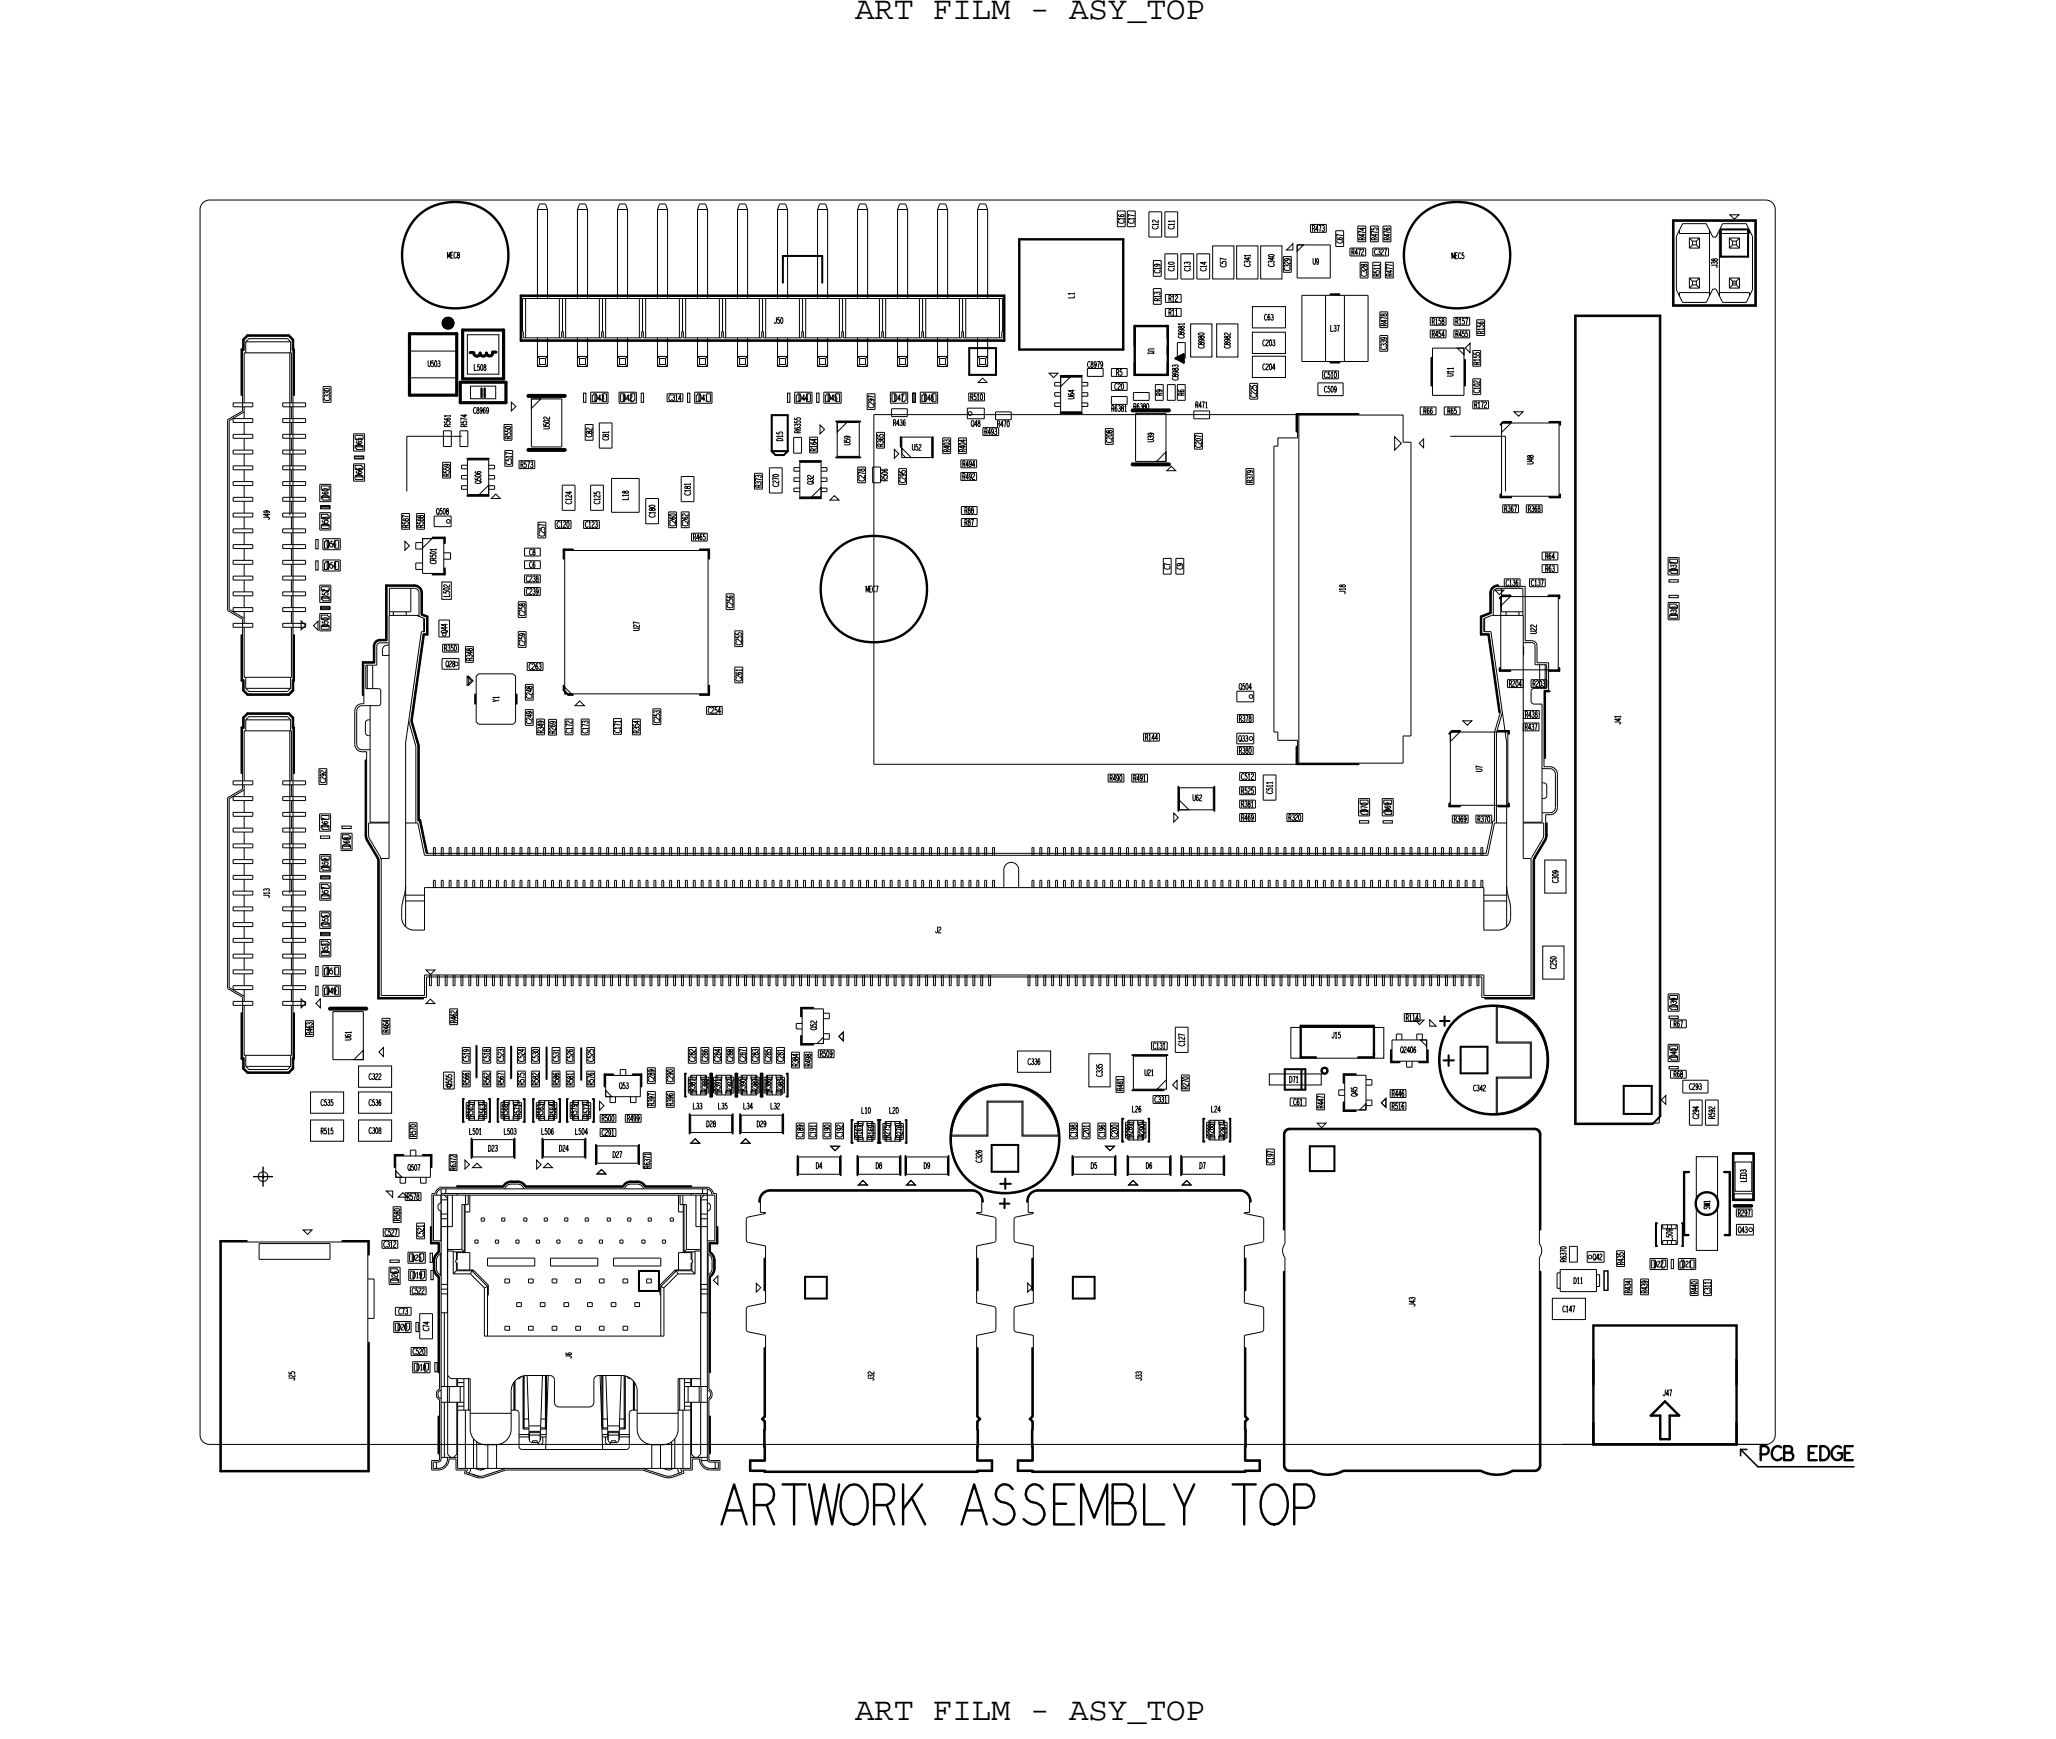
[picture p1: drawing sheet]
<svg xmlns="http://www.w3.org/2000/svg" width="131mm" height="110mm" viewBox="0 0 131 110" stroke-linecap="round" stroke-linejoin="round" font-family="sans-serif">
<defs><g id="words">
<text font-size="4.3" x="45.7" y="96.8">ARTWORK ASSEMBLY TOP</text>
<g font-size="2.1">
<text x="54.3" y="1.2">ART FILM - ASY_TOP</text>
<text x="54.3" y="109.2">ART FILM - ASY_TOP</text>
</g>
<text font-size="1.5" x="111.7" y="92.7">PCB EDGE</text>
<g font-size=".6">
<text x="28.4" y="16.4">MEC8</text>
<text x="71.4" y="14.2" transform="rotate(-90 71.4 14.2)">C16</text>
<text x="72" y="14.2" transform="rotate(-90 72 14.2)">C17</text>
<text x="73.5" y="14.6" transform="rotate(-90 73.5 14.6)">C12</text>
<text x="73.7" y="17.3" transform="rotate(-90 73.7 17.3)">C19</text>
<text x="74.5" y="17.2" transform="rotate(-90 74.5 17.2)">C10</text>
<text x="74.5" y="14.6" transform="rotate(-90 74.5 14.6)">C11</text>
<text x="75.6" y="17.2" transform="rotate(-90 75.6 17.2)">C13</text>
<text x="76.6" y="17.2" transform="rotate(-90 76.6 17.2)">C14</text>
<text x="77.9" y="17" transform="rotate(-90 77.9 17)">C57</text>
<text x="79.4" y="16.9" transform="rotate(-90 79.4 16.9)">C341</text>
<text x="80.9" y="16.9" transform="rotate(-90 80.9 16.9)">C340</text>
<text x="81.9" y="17.2" transform="rotate(-90 81.9 17.2)">C329</text>
<text x="83.3" y="14.7">R473</text>
<text x="83.3" y="16.8">U9</text>
<text x="85.2" y="15.5" transform="rotate(-90 85.2 15.5)">C67</text>
<text x="85.8" y="16.2">R472</text>
<text x="86.6" y="15.3" transform="rotate(-90 86.6 15.3)">R474</text>
<text x="86.8" y="17.6" transform="rotate(-90 86.8 17.6)">C328</text>
<text x="87.2" y="16.2">C327</text>
<text x="87.4" y="15.3" transform="rotate(-90 87.4 15.3)">R475</text>
<text x="87.6" y="17.6" transform="rotate(-90 87.6 17.6)">R511</text>
<text x="88.2" y="15.3" transform="rotate(-90 88.2 15.3)">R476</text>
<text x="88.4" y="17.6" transform="rotate(-90 88.4 17.6)">R477</text>
<text x="92.2" y="16.4">MEC5</text>
<text x="109" y="17" transform="rotate(-90 109 17)">J38</text>
<text x="27.2" y="23.3">U503</text>
<text x="30.1" y="23.5">L508</text>
<text x="49.1" y="20.5">J50</text>
<text x="68.2" y="18.9" transform="rotate(-90 68.2 18.9)">L1</text>
<text x="69" y="23.3">C8979</text>
<text x="70.9" y="23.8">R5</text>
<text x="72.9" y="22.1" transform="rotate(90 72.9 22.1)">U1</text>
<text x="73.7" y="19.1" transform="rotate(-90 73.7 19.1)">R13</text>
<text x="74.2" y="20">R11</text>
<text x="74.2" y="19.1">R12</text>
<text x="75.2" y="21.5" transform="rotate(-90 75.2 21.5)">C8981</text>
<text x="76.5" y="22.1" transform="rotate(-90 76.5 22.1)">C8980</text>
<text x="78.1" y="22.1" transform="rotate(-90 78.1 22.1)">C8982</text>
<text x="80.1" y="23.5">C204</text>
<text x="80.1" y="22">C203</text>
<text x="80.3" y="20.3">C63</text>
<text x="84.1" y="24">C510</text>
<text x="84.4" y="21">L37</text>
<text x="88" y="22.2" transform="rotate(-90 88 22.2)">C339</text>
<text x="88" y="20.7" transform="rotate(-90 88 20.7)">R478</text>
<text x="90.9" y="20.6">R158</text>
<text x="90.9" y="21.4">R454</text>
<text x="92.3" y="23.9" transform="rotate(-90 92.3 23.9)">U11</text>
<text x="92.4" y="21.4">R455</text>
<text x="92.4" y="20.6">R157</text>
<text x="93.9" y="23.2" transform="rotate(-90 93.9 23.2)">R155</text>
<text x="94.2" y="21.2" transform="rotate(-90 94.2 21.2)">R156</text>
<text x="21" y="25.4" transform="rotate(-90 21 25.4)">C330</text>
<text x="23" y="28.4" transform="rotate(-90 23 28.4)">D65</text>
<text x="28.6" y="27.1" transform="rotate(-90 28.6 27.1)">R561</text>
<text x="29.6" y="27.1" transform="rotate(-90 29.6 27.1)">R574</text>
<text x="30" y="26.2">C8969</text>
<text x="32.4" y="27.9" transform="rotate(-90 32.4 27.9)">R550</text>
<text x="32.5" y="29.5" transform="rotate(-90 32.5 29.5)">C517</text>
<text x="33" y="29.7">R573</text>
<text x="34.9" y="27.3" transform="rotate(-90 34.9 27.3)">U502</text>
<text x="37.6" y="27.8" transform="rotate(-90 37.6 27.8)">C82</text>
<text x="37.7" y="25.4">D43</text>
<text x="38.6" y="28" transform="rotate(-90 38.6 28)">C81</text>
<text x="39.5" y="25.4">D42</text>
<text x="42.4" y="25.4">C314</text>
<text x="44.3" y="25.4">D41</text>
<text x="49.7" y="28" transform="rotate(-90 49.7 28)">D15</text>
<text x="50.7" y="25.4">D44</text>
<text x="50.8" y="27.5" transform="rotate(-90 50.8 27.5)">R6355</text>
<text x="51.8" y="28.7" transform="rotate(-90 51.8 28.7)">R164</text>
<text x="52.5" y="25.4">D45</text>
<text x="54" y="28.3" transform="rotate(-90 54 28.3)">U59</text>
<text x="55.5" y="25.9" transform="rotate(-90 55.5 25.9)">C297</text>
<text x="56.1" y="28.4" transform="rotate(-90 56.1 28.4)">R365</text>
<text x="56.7" y="27">R436</text>
<text x="56.8" y="25.4">D47</text>
<text x="57.9" y="28.6">U52</text>
<text x="58.7" y="25.4">D48</text>
<text x="60.3" y="28.7" transform="rotate(-90 60.3 28.7)">R403</text>
<text x="61.1" y="29.6">R494</text>
<text x="61.3" y="28.7" transform="rotate(-90 61.3 28.7)">R404</text>
<text x="61.6" y="25.4">R510</text>
<text x="61.6" y="27.1">Q48</text>
<text x="62.5" y="27.6">R493</text>
<text x="63.3" y="27.1">R470</text>
<text x="68.2" y="25.3" transform="rotate(-90 68.2 25.3)">U64</text>
<text x="70.5" y="26.1">R6381 R6380</text>
<text x="70.6" y="28.1" transform="rotate(-90 70.6 28.1)">C208</text>
<text x="70.8" y="24.7">C20</text>
<text x="73.2" y="28.1" transform="rotate(-90 73.2 28.1)">U39</text>
<text x="73.8" y="25.1" transform="rotate(-90 73.8 25.1)">R9</text>
<text x="74.8" y="24.2" transform="rotate(-90 74.8 24.2)">C8983</text>
<text x="75.2" y="25.1" transform="rotate(-90 75.2 25.1)">R6</text>
<text x="75.9" y="25.9">R471</text>
<text x="76.3" y="28.4" transform="rotate(-90 76.3 28.4)">C207</text>
<text x="79.8" y="25.2" transform="rotate(-90 79.8 25.2)">C225</text>
<text x="84.1" y="24.9">C509</text>
<text x="90.4" y="26.3">R66</text>
<text x="91.9" y="26.3">R65</text>
<text x="93.6" y="25.9">R172</text>
<text x="93.9" y="25" transform="rotate(-90 93.9 25)">C102</text>
<text x="97.3" y="29.5" transform="rotate(-90 97.3 29.5)">U48</text>
<text x="17.1" y="33" transform="rotate(-90 17.1 33)">J49</text>
<text x="20.7" y="34.7">D56</text>
<text x="20.8" y="33.4" transform="rotate(-90 20.8 33.4)">D58</text>
<text x="20.8" y="31.6" transform="rotate(-90 20.8 31.6)">D60</text>
<text x="23" y="30.3" transform="rotate(-90 23 30.3)">D66</text>
<text x="25.9" y="33.5" transform="rotate(-90 25.9 33.5)">R587</text>
<text x="26.9" y="33.5" transform="rotate(-90 26.9 33.5)">R588</text>
<text x="27.7" y="35.8" transform="rotate(-90 27.7 35.8)">CR501</text>
<text x="27.7" y="32.7">Q508</text>
<text x="28.5" y="30.3" transform="rotate(-90 28.5 30.3)">R559</text>
<text x="30.5" y="30.7" transform="rotate(-90 30.5 30.7)">Q506</text>
<text x="33.6" y="35.2">C8</text>
<text x="34.6" y="34.1" transform="rotate(-90 34.6 34.1)">C257</text>
<text x="35.3" y="33.5">C120</text>
<text x="36.3" y="32" transform="rotate(-90 36.3 32)">C124</text>
<text x="37.1" y="33.5">C123</text>
<text x="38.1" y="32" transform="rotate(-90 38.1 32)">C125</text>
<text x="39.9" y="31.8" transform="rotate(-90 39.9 31.8)">L18</text>
<text x="41.6" y="32.9" transform="rotate(-90 41.6 32.9)">C180</text>
<text x="42.9" y="33.4" transform="rotate(-90 42.9 33.4)">C260</text>
<text x="43.7" y="33.4" transform="rotate(-90 43.7 33.4)">C262</text>
<text x="43.8" y="31.5" transform="rotate(-90 43.8 31.5)">C181</text>
<text x="44" y="34.3">R465</text>
<text x="48.3" y="31" transform="rotate(-90 48.3 31)">R373</text>
<text x="49.4" y="30.9" transform="rotate(-90 49.4 30.9)">C270</text>
<text x="51.6" y="30.8" transform="rotate(-90 51.6 30.8)">Q32</text>
<text x="54.9" y="30.6" transform="rotate(-90 54.9 30.6)">C278</text>
<text x="56.3" y="30.6" transform="rotate(-90 56.3 30.6)">R506</text>
<text x="57.5" y="30.7" transform="rotate(-90 57.5 30.7)">C295</text>
<text x="61.1" y="30.4">R492</text>
<text x="61.2" y="33.4">R87</text>
<text x="61.2" y="32.6">R88</text>
<text x="79.5" y="30.7" transform="rotate(-90 79.5 30.7)">R379</text>
<text x="95.5" y="32.5">R367</text>
<text x="97" y="32.5">R368</text>
<text x="98.1" y="35.5">R64</text>
<text x="20.7" y="36.1">D54</text>
<text x="20.8" y="39.8" transform="rotate(-90 20.8 39.8)">D50</text>
<text x="20.8" y="38" transform="rotate(-90 20.8 38)">D52</text>
<text x="28.2" y="41.3">R350</text>
<text x="28.4" y="40.2" transform="rotate(-90 28.4 40.2)">Q44</text>
<text x="28.5" y="37.9" transform="rotate(-90 28.5 37.9)">L502</text>
<text x="30" y="42" transform="rotate(-90 30 42)">R348</text>
<text x="33.3" y="41" transform="rotate(-90 33.3 41)">C259</text>
<text x="33.3" y="39.1" transform="rotate(-90 33.3 39.1)">C258</text>
<text x="33.4" y="36.9">C238</text>
<text x="33.4" y="37.7">C239</text>
<text x="33.6" y="36">C6</text>
<text x="40.6" y="40.1" transform="rotate(-90 40.6 40.1)">U27</text>
<text x="46.5" y="38.6" transform="rotate(-90 46.5 38.6)">C256</text>
<text x="47.1" y="41" transform="rotate(-90 47.1 41)">C255</text>
<text x="55" y="37.6">MEC7</text>
<text x="74.3" y="36.2" transform="rotate(-90 74.3 36.2)">C7</text>
<text x="75.1" y="36.2" transform="rotate(-90 75.1 36.2)">C9</text>
<text x="85.4" y="37.7" transform="rotate(-90 85.4 37.7)">J18</text>
<text x="95.6" y="37.2">C136</text>
<text x="97.2" y="37.2">C137</text>
<text x="97.5" y="40.3" transform="rotate(-90 97.5 40.3)">U22</text>
<text x="98.1" y="36.3">R63</text>
<text x="106.4" y="36.3" transform="rotate(-90 106.4 36.3)">D37</text>
<text x="106.4" y="39.1" transform="rotate(-90 106.4 39.1)">D38</text>
<text x="28.3" y="42.3">Q28</text>
<text x="31.7" y="44.6" transform="rotate(-90 31.7 44.6)">Y1</text>
<text x="33.6" y="42.5">C263</text>
<text x="33.8" y="46" transform="rotate(-90 33.8 46)">C249</text>
<text x="33.8" y="44.4" transform="rotate(-90 33.8 44.4)">C248</text>
<text x="34.5" y="46.6" transform="rotate(-90 34.5 46.6)">R349</text>
<text x="35.3" y="46.6" transform="rotate(-90 35.3 46.6)">R269</text>
<text x="36.3" y="46.6" transform="rotate(-90 36.3 46.6)">C172</text>
<text x="37.3" y="46.6" transform="rotate(-90 37.3 46.6)">C173</text>
<text x="39.4" y="46.5" transform="rotate(-90 39.4 46.5)">C171</text>
<text x="40.6" y="46.6" transform="rotate(-90 40.6 46.6)">R354</text>
<text x="41.9" y="45.9" transform="rotate(-90 41.9 45.9)">C253</text>
<text x="44.9" y="45.3">C254</text>
<text x="47.1" y="43.3" transform="rotate(-90 47.1 43.3)">C261</text>
<text x="72.7" y="47">R144</text>
<text x="78.6" y="47.1">Q33</text>
<text x="78.7" y="47.8">R380</text>
<text x="78.7" y="45.8">R378</text>
<text x="78.7" y="43.8">Q504</text>
<text x="95.8" y="43.6">R204</text>
<text x="96.8" y="46.3">R437</text>
<text x="96.8" y="45.6">R438</text>
<text x="97.3" y="43.6">R203</text>
<text x="102.9" y="46" transform="rotate(-90 102.9 46)">J41</text>
<text x="20.7" y="49.7" transform="rotate(-90 20.7 49.7)">C292</text>
<text x="20.8" y="52.5" transform="rotate(-90 20.8 52.5)">D67</text>
<text x="22.2" y="53.8" transform="rotate(-90 22.2 53.8)">D68</text>
<text x="70.4" y="49.6">R490</text>
<text x="71.9" y="49.6">R491</text>
<text x="75.7" y="50.8">U62</text>
<text x="78.8" y="50.4">R525</text>
<text x="78.8" y="49.5">C512</text>
<text x="78.8" y="51.2">R381</text>
<text x="78.8" y="52.1">R469</text>
<text x="80.8" y="50.4" transform="rotate(-90 80.8 50.4)">C511</text>
<text x="81.8" y="52.1">R320</text>
<text x="86.8" y="51.6" transform="rotate(-90 86.8 51.6)">D70</text>
<text x="88.3" y="51.6" transform="rotate(-90 88.3 51.6)">D69</text>
<text x="92.3" y="52.2">R369</text>
<text x="93.8" y="52.2">R370</text>
<text x="94.1" y="49" transform="rotate(-90 94.1 49)">U7</text>
<text x="17.1" y="57" transform="rotate(-90 17.1 57)">J13</text>
<text x="20.8" y="55.1" transform="rotate(-90 20.8 55.1)">D59</text>
<text x="20.8" y="58.7" transform="rotate(-90 20.8 58.7)">D55</text>
<text x="20.8" y="56.9" transform="rotate(-90 20.8 56.9)">D57</text>
<text x="59.4" y="59.2">J2</text>
<text x="98.9" y="56.1" transform="rotate(-90 98.9 56.1)">C309</text>
<text x="19.8" y="65.7" transform="rotate(-90 19.8 65.7)">R463</text>
<text x="20.7" y="61.8">D51</text>
<text x="20.7" y="63.1">D49</text>
<text x="20.8" y="60.5" transform="rotate(-90 20.8 60.5)">D53</text>
<text x="24.7" y="65.6" transform="rotate(-90 24.7 65.6)">R464</text>
<text x="29" y="65" transform="rotate(-90 29 65)">R462</text>
<text x="51.8" y="65.4" transform="rotate(-90 51.8 65.4)">Q52</text>
<text x="84.5" y="65.9">J15</text>
<text x="89.2" y="64.8">R114</text>
<text x="98.8" y="61.5" transform="rotate(-90 98.8 61.5)">C250</text>
<text x="106.2" y="65.2">R67</text>
<text x="106.4" y="64" transform="rotate(-90 106.4 64)">D39</text>
<text x="20.4" y="72">R515</text>
<text x="20.4" y="70.2">C535</text>
<text x="22.3" y="66.1" transform="rotate(-90 22.3 66.1)">U61</text>
<text x="23.4" y="68.5">C322</text>
<text x="23.4" y="70.2">C536</text>
<text x="23.4" y="72">C308</text>
<text x="28.7" y="69" transform="rotate(-90 28.7 69)">Q505</text>
<text x="29.8" y="68.9" transform="rotate(-90 29.8 68.9)">R566</text>
<text x="29.8" y="67.4" transform="rotate(-90 29.8 67.4)">C519</text>
<text x="30" y="70.9" transform="rotate(-90 30 70.9)">R565</text>
<text x="30.8" y="70.9" transform="rotate(-90 30.8 70.9)">R563</text>
<text x="31.1" y="68.9" transform="rotate(-90 31.1 68.9)">R562</text>
<text x="31.1" y="67.4" transform="rotate(-90 31.1 67.4)">C518</text>
<text x="32" y="68.9" transform="rotate(-90 32 68.9)">R567</text>
<text x="32" y="67.4" transform="rotate(-90 32 67.4)">C523</text>
<text x="32.2" y="70.9" transform="rotate(-90 32.2 70.9)">R568</text>
<text x="33" y="70.9" transform="rotate(-90 33 70.9)">R571</text>
<text x="33.3" y="68.9" transform="rotate(-90 33.3 68.9)">R575</text>
<text x="33.3" y="67.4" transform="rotate(-90 33.3 67.4)">C524</text>
<text x="34.2" y="68.9" transform="rotate(-90 34.2 68.9)">R582</text>
<text x="34.2" y="67.4" transform="rotate(-90 34.2 67.4)">C530</text>
<text x="34.5" y="70.9" transform="rotate(-90 34.5 70.9)">R583</text>
<text x="35.3" y="70.9" transform="rotate(-90 35.3 70.9)">R584</text>
<text x="35.5" y="68.9" transform="rotate(-90 35.5 68.9)">R586</text>
<text x="35.5" y="67.4" transform="rotate(-90 35.5 67.4)">C531</text>
<text x="36.4" y="68.9" transform="rotate(-90 36.4 68.9)">R581</text>
<text x="36.4" y="67.4" transform="rotate(-90 36.4 67.4)">C526</text>
<text x="36.6" y="70.9" transform="rotate(-90 36.6 70.9)">R579</text>
<text x="37.4" y="70.9" transform="rotate(-90 37.4 70.9)">R577</text>
<text x="37.7" y="68.9" transform="rotate(-90 37.7 68.9)">R576</text>
<text x="37.7" y="67.4" transform="rotate(-90 37.7 67.4)">C525</text>
<text x="38.2" y="71.2">R500</text>
<text x="39.3" y="69.1">Q53</text>
<text x="39.8" y="71.2">R499</text>
<text x="41.5" y="70.2" transform="rotate(-90 41.5 70.2)">R397</text>
<text x="41.5" y="68.7" transform="rotate(-90 41.5 68.7)">C289</text>
<text x="42.7" y="70.2" transform="rotate(-90 42.7 70.2)">R396</text>
<text x="42.7" y="68.7" transform="rotate(-90 42.7 68.7)">C290</text>
<text x="44" y="70.4">L33</text>
<text x="44.1" y="69.3" transform="rotate(-90 44.1 69.3)">R387</text>
<text x="44.1" y="67.4" transform="rotate(-90 44.1 67.4)">C282</text>
<text x="44.8" y="71.5">D28</text>
<text x="44.9" y="69.3" transform="rotate(-90 44.9 69.3)">R388</text>
<text x="44.9" y="67.4" transform="rotate(-90 44.9 67.4)">C286</text>
<text x="45.6" y="70.4">L35</text>
<text x="45.7" y="69.3" transform="rotate(-90 45.7 69.3)">R391</text>
<text x="45.7" y="67.4" transform="rotate(-90 45.7 67.4)">C284</text>
<text x="46.5" y="69.3" transform="rotate(-90 46.5 69.3)">R392</text>
<text x="46.5" y="67.4" transform="rotate(-90 46.5 67.4)">C288</text>
<text x="47.2" y="70.4">L34</text>
<text x="47.3" y="69.3" transform="rotate(-90 47.3 69.3)">R390</text>
<text x="47.3" y="67.4" transform="rotate(-90 47.3 67.4)">C287</text>
<text x="48" y="71.5">D29</text>
<text x="48.1" y="69.3" transform="rotate(-90 48.1 69.3)">R389</text>
<text x="48.1" y="67.4" transform="rotate(-90 48.1 67.4)">C283</text>
<text x="48.9" y="70.4">L32</text>
<text x="48.9" y="69.3" transform="rotate(-90 48.9 69.3)">R386</text>
<text x="48.9" y="67.4" transform="rotate(-90 48.9 67.4)">C285</text>
<text x="49.7" y="69.3" transform="rotate(-90 49.7 69.3)">R385</text>
<text x="49.7" y="67.4" transform="rotate(-90 49.7 67.4)">C281</text>
<text x="50.7" y="67.7" transform="rotate(-90 50.7 67.7)">R384</text>
<text x="51.5" y="67.7" transform="rotate(-90 51.5 67.7)">R498</text>
<text x="52" y="67.1">R509</text>
<text x="54.7" y="70.7">L10</text>
<text x="56.4" y="70.7">L20</text>
<text x="65.2" y="67.6">C336</text>
<text x="70" y="68.4" transform="rotate(-90 70 68.4)">C335</text>
<text x="71.3" y="69.3" transform="rotate(-90 71.3 69.3)">R481</text>
<text x="71.9" y="70.6">L26</text>
<text x="72.7" y="68.3">U21</text>
<text x="73.2" y="66.6">C131</text>
<text x="73.3" y="70">C331</text>
<text x="75.2" y="66.4" transform="rotate(-90 75.2 66.4)">C127</text>
<text x="75.4" y="69.2" transform="rotate(-90 75.4 69.2)">R270</text>
<text x="76.9" y="70.6">L24</text>
<text x="81.8" y="68.7">D71</text>
<text x="82.1" y="70.2">C61</text>
<text x="84" y="70.4" transform="rotate(-90 84 70.4)">R447</text>
<text x="86.2" y="69.6" transform="rotate(-90 86.2 69.6)">Q45</text>
<text x="88.4" y="69.6">R446</text>
<text x="88.4" y="70.4">R516</text>
<text x="88.9" y="66.8">Q2406</text>
<text x="93.5" y="69.3">C342</text>
<text x="106.2" y="68.4">R68</text>
<text x="106.4" y="67.2" transform="rotate(-90 106.4 67.2)">D40</text>
<text x="107.2" y="69.2">C293</text>
<text x="107.8" y="71" transform="rotate(-90 107.8 71)">C294</text>
<text x="108.9" y="71" transform="rotate(-90 108.9 71)">R592</text>
<text x="25.4" y="77.5" transform="rotate(-90 25.4 77.5)">R580</text>
<text x="25.8" y="76.2">R578</text>
<text x="25.9" y="74.3">Q507</text>
<text x="26.4" y="72.2" transform="rotate(-90 26.4 72.2)">R570</text>
<text x="29" y="74.3" transform="rotate(-90 29 74.3)">R6372</text>
<text x="29.8" y="72">L501</text>
<text x="31" y="73.1">D23</text>
<text x="32" y="72">L503</text>
<text x="34.4" y="72">L506</text>
<text x="35.5" y="73.1">D24</text>
<text x="36.5" y="72">L504</text>
<text x="38.2" y="72.1">C291</text>
<text x="38.9" y="73.5">D27</text>
<text x="41.3" y="74.2" transform="rotate(-90 41.3 74.2)">R6371</text>
<text x="51" y="72.2" transform="rotate(-90 51 72.2)">C189</text>
<text x="51.8" y="72.2" transform="rotate(-90 51.8 72.2)">C191</text>
<text x="51.8" y="74.2">D4</text>
<text x="52.7" y="72.2" transform="rotate(-90 52.7 72.2)">C190</text>
<text x="53.5" y="72.2" transform="rotate(-90 53.5 72.2)">C192</text>
<text x="54.7" y="72.2" transform="rotate(-90 54.7 72.2)">R167</text>
<text x="55.5" y="72.2" transform="rotate(-90 55.5 72.2)">R169</text>
<text x="55.6" y="74.2">D8</text>
<text x="56.5" y="72.2" transform="rotate(-90 56.5 72.2)">R275</text>
<text x="57.3" y="72.2" transform="rotate(-90 57.3 72.2)">R276</text>
<text x="58.6" y="74.2">D9</text>
<text x="62.3" y="73.8" transform="rotate(-90 62.3 73.8)">C326</text>
<text x="68.3" y="72.2" transform="rotate(-90 68.3 72.2)">C198</text>
<text x="69.1" y="72.2" transform="rotate(-90 69.1 72.2)">C201</text>
<text x="69.2" y="74.2">D5</text>
<text x="70.1" y="72.2" transform="rotate(-90 70.1 72.2)">C196</text>
<text x="70.9" y="72.2" transform="rotate(-90 70.9 72.2)">C200</text>
<text x="71.9" y="72.2" transform="rotate(-90 71.9 72.2)">R289</text>
<text x="72.7" y="72.2" transform="rotate(-90 72.7 72.2)">R290</text>
<text x="72.7" y="74.2">D6</text>
<text x="76.1" y="74.2">D7</text>
<text x="77" y="72.2" transform="rotate(-90 77 72.2)">R288</text>
<text x="77.8" y="72.2" transform="rotate(-90 77.8 72.2)">R287</text>
<text x="80.8" y="73.9" transform="rotate(-90 80.8 73.9)">C197</text>
<text x="108.6" y="76.8" transform="rotate(-90 108.6 76.8)">SW1</text>
<text x="110.3" y="77.2">R297</text>
<text x="110.9" y="75.1" transform="rotate(-90 110.9 75.1)">LED3</text>
<text x="24.3" y="79.2">C312</text>
<text x="24.4" y="78.4">C527</text>
<text x="25.2" y="81.3" transform="rotate(-90 25.2 81.3)">D26</text>
<text x="25.3" y="83.4">C73</text>
<text x="26.1" y="82.1">C522</text>
<text x="26.1" y="80">D25</text>
<text x="26.2" y="81.1">D19</text>
<text x="26.9" y="78.6" transform="rotate(-90 26.9 78.6)">C521</text>
<text x="89.8" y="83" transform="rotate(-90 89.8 83)">J43</text>
<text x="99.2" y="83.3">C147</text>
<text x="99.4" y="80.1" transform="rotate(-90 99.4 80.1)">R6370</text>
<text x="99.9" y="81.5">D11</text>
<text x="101.1" y="80">Q42</text>
<text x="103.1" y="80.3" transform="rotate(-90 103.1 80.3)">R435</text>
<text x="103.5" y="82.1" transform="rotate(-90 103.5 82.1)">R434</text>
<text x="104.6" y="82.1" transform="rotate(-90 104.6 82.1)">R439</text>
<text x="105" y="80.4">D22</text>
<text x="106.2" y="78.8" transform="rotate(-90 106.2 78.8)">L509</text>
<text x="106.8" y="80.4">D21</text>
<text x="107.7" y="82.2" transform="rotate(-90 107.7 82.2)">R440</text>
<text x="108.6" y="82.2" transform="rotate(-90 108.6 82.2)">C311</text>
<text x="110.3" y="78.3">Q43</text>
<text x="18.7" y="87.7" transform="rotate(-90 18.7 87.7)">J25</text>
<text x="25.2" y="84.4">D20</text>
<text x="26.2" y="86">C520</text>
<text x="26.4" y="87">D18</text>
<text x="27.2" y="84.5" transform="rotate(-90 27.2 84.5)">C74</text>
<text x="36.3" y="86.3" transform="rotate(-90 36.3 86.3)">J6</text>
<text x="55.5" y="87.7" transform="rotate(-90 55.5 87.7)">J32</text>
<text x="72.5" y="87.7" transform="rotate(-90 72.5 87.7)">J33</text>
<text x="105.5" y="88.6">J47</text>
</g>
</g></defs>
<!-- layer: Board Outline -->
<path d="M12.9 12.9l.4-.2h98.8l.4 .1 .2 .5v77.8l-.1 .4-.5 .2h-98.8l-.4-.1-.2-.5v-77.8z" fill="none" stroke="#000" stroke-width=".06"/>
<!-- layer: Components -->
<g fill="none" stroke="#000" stroke-width=".06">
<path d="M33.1 18.8v2.8zM33.1 18.8h30.6zM33.2 19h30.5zM33.2 19v2zM33.4 19v2.4zM34.1 13.3h.7zM34.1 13.3v5.7zM34.3 13h.3zM34.3 13l-.2 .3zM34.6 13l.2 .3zM34.8 13.3v5.7zM35.5 19v2.4z"/>
<path d="M35.7 19v2zM35.9 19v2.4zM36.7 13.3h.6zM36.7 13.3v5.7zM36.8 13l-.1 .3zM36.8 13h.4zM37.2 13l.1 .3zM37.3 13.3v5.7zM38.1 19v2.4zM38.3 19v2zM38.4 19v2.4zM39.2 13.3h.6z"/>
<path d="M39.2 13.3v5.7zM39.3 13l-.1 .3zM39.3 13h.4zM39.7 13l.1 .3zM39.8 13.3v5.7zM40.6 19v2.4zM40.8 19v2zM41 19v2.4zM41.7 13.3h.7zM41.7 13.3v5.7zM41.9 13l-.2 .3zM41.9 13h.4z"/>
<path d="M42.3 13l.1 .3zM42.4 13.3v5.7zM43.1 19v2.4zM43.3 19v2zM43.5 19v2.4zM44.3 13.3h.6zM44.3 13.3v5.7zM44.4 13l-.1 .3zM44.4 13h.4zM44.8 13l.1 .3zM44.9 13.3v5.7zM45.7 19v2.4z"/>
<path d="M45.9 19v2zM46.1 19v2.4zM46.8 13.3h.7zM46.8 13.3v5.7zM46.9 13l-.1 .3zM47 13h.3zM47.3 13l.2 .3zM47.5 13.3v5.7zM48.2 19v2.4zM48.4 19v2zM48.6 19v2.4zM49.4 13.3h.6z"/>
<path d="M49.4 13.3v5.7zM49.5 13l-.1 .3zM49.5 13h.4zM49.9 13l.1 .3zM50 13.3v5.7zM50.8 19v2.4zM51 19v2zM51.1 19v2.4zM51.9 13.3h.6zM51.9 13.3v5.7zM52 13l-.1 .3zM52 13h.4z"/>
<path d="M52.4 13l.1 .3zM52.5 13.3v5.7zM53.3 19v2.4zM53.5 19v2zM53.7 19v2.4zM54.4 13.3h.7zM54.4 13.3v5.7zM54.6 13l-.2 .3zM54.6 13h.4zM55 13l.1 .3zM55.1 13.3v5.7zM55.8 19v2.4z"/>
<path d="M56 19v2zM56.2 19v2.4zM57 13.3h.6zM57 13.3v5.7zM57.1 13l-.1 .3zM57.1 13h.4zM57.5 13l.1 .3zM57.6 13.3v5.7zM58.4 19v2.4zM58.6 19v2zM58.8 19v2.4zM59.5 13.3h.7z"/>
<path d="M59.5 13.3v5.7zM59.6 13l-.1 .3zM59.7 13h.3zM60 13l.2 .3zM60.2 13.3v5.7zM60.9 19v2.4zM61.1 19v2zM61.3 19v2.4zM62.1 13.3h.6zM62.1 13.3v5.7zM62.2 13l-.1 .3zM62.2 13h.4z"/>
<path d="M62.6 13l.1 .3zM62.7 13.3v5.7zM63.5 19v2.4zM63.7 19v2zM63.7 18.8v2.8zM70.9 13.4v1zM70.9 13.4h.5zM71.4 13.4v1zM71.6 13.4v1zM71.6 13.4h.5zM72.1 13.4v1zM72.9 13.4h.8z"/>
<path d="M72.9 15h.8zM72.9 13.4v1.6zM73.2 16.5h.5zM73.2 18.3v1zM73.2 18.3h.5zM73.2 16.5v1zM73.7 18.3v1zM73.7 16.5v1zM73.7 13.4v1.6zM74 16.1h.8zM74 17.7h.8zM74 13.4h.8z"/>
<path d="M74 15h.8zM74 13.4v1.6zM74 16.1v1.6zM74 19.6h1zM74 19.2h1zM74 18.7h1zM74.8 13.4v1.6zM74.8 16.1v1.6zM75 16.1h.8zM75 17.7h.8zM75 16.1v1.6zM75 18.7v.5z"/>
<path d="M75 19.6v.5zM75.8 16.1v1.6zM76 16.1h.8zM76 17.7h.8zM76 16.1v1.6zM76.8 16.1v1.6zM77 15.6h1.3v2.1h-1.3zM78.5 15.6h1.4v2.1h-1.4zM79.5 19.5h2.1v1.3h-2.1zM80 15.6h1.4v2.1h-1.4zM81.7 15.9l.4-.4v.4zM82.4 15.6h.4l-.4 .4z"/>
<path d="M82.4 17.7h2.1zM82.4 15.5v2.2zM82.4 15.5h2.1zM82.7 18.7h4.2zM82.7 18.7v4.3zM84.2 18.7v4.3zM84.5 15.6v2.1zM84.8 14.7v1zM84.8 14.7h.5zM85.3 14.7v1zM85.4 18.7v4.3zM86.9 18.7v4.3z"/>
<path d="M106.3 14v5.3zM106.3 19.3h5.1zM106.3 14h5.1zM106.4 15v3.4zM106.4 18.4l.4 .8zM106.6 14.8h1.9zM106.6 14.6v.2zM106.6 18.6h1.9zM106.6 18.6v.2zM106.8 14.2h1.5zM106.8 14.2l-.4 .8zM106.8 19.2h1.5z"/>
<path d="M107.3 15.1l.2 .2zM107.3 15.8l.2-.3zM107.3 18.3l.2-.2zM107.3 17.6l.2 .2zM107.3 15.7h.6zM107.3 18.3h.6zM107.3 15.1h.6zM107.3 15.1v.6zM107.3 17.7h.6zM107.3 17.6v.7zM107.4 15.5h.3zM107.4 18.1h.3z"/>
<path d="M107.5 15.3h.2zM107.5 15.3v.2zM107.5 17.8h.2zM107.5 17.9v.2zM107.7 15.5l.2 .3zM107.7 15.3v.2zM107.7 15.3l.2-.2zM107.7 17.8l.2-.2zM107.7 17.8v.3zM107.7 18.1l.2 .2zM107.9 15.1v.7zM107.9 17.7v.6z"/>
<path d="M108.3 14.2l.4 .8zM108.5 14.6v4.2zM108.7 15h.2zM108.7 18.3h.2zM108.7 18.3l-.4 .9zM108.9 18.3l.5 .9zM109.2 14.8h1.9zM109.2 14.6v4.2zM109.2 18.6h1.9zM109.4 14.2h1.5zM109.4 14.2l-.5 .8zM109.4 19.2h1.5z"/>
<path d="M109.8 15.1l.2 .2zM109.8 17.6l.2 .2zM109.8 15.7h.6zM109.8 18.3h.6zM109.8 15.1h.6zM109.8 15.1v.6zM109.8 17.6v.7zM109.8 17.7h.6zM109.8 13.6h.6l-.3 .3zM110 15.5h.2zM110 18.1h.2zM110 18h.2z"/>
<path d="M110 15.3h.2zM110 15.3v.2zM110 15.5l-.2 .3zM110 18.1l-.2 .2zM110 17.9v.2zM110 17.8h.2zM110.2 15.5l.2 .3zM110.2 15.3v.2zM110.2 15.3l.2-.2zM110.2 17.8l.2-.2zM110.2 17.8v.3zM110.2 18.1l.2 .2z"/>
<path d="M110.4 15.1v.7zM110.4 17.7v.6zM110.9 14.2l.4 .8zM111.1 14.6v.2zM111.1 18.6v.2zM111.3 18.4l-.4 .8zM111.3 15v3.4zM111.4 14v5.4zM14.4 38.8l1 .5zM14.5 26.6l.9-.5zM14.5 26.6v12.2zM14.6 26.7l.9-.5z"/>
<path d="M14.6 26.7v12zM14.6 38.7l.9 .5zM14.8 39.8h1.2zM14.8 25.6h1.2zM14.8 25.8h1.2zM14.8 26.6h1.2zM14.8 26.8h1.2zM14.8 27.6h1.2zM14.8 27.8h1.2zM14.8 25.6v.2zM14.8 26.6v.2zM14.8 27.6v.2z"/>
<path d="M14.8 28.6h1.2zM14.8 28.8h1.2zM14.8 29.6h1.2zM14.8 29.8h1.2zM14.8 30.6h1.2zM14.8 30.8h1.2zM14.8 31.6h1.2zM14.8 31.8h1.2zM14.8 28.6v.2zM14.8 29.6v.2zM14.8 30.6v.2zM14.8 31.6v.2z"/>
<path d="M14.8 32.6h1.2zM14.8 32.8h1.2zM14.8 33.6h1.2zM14.8 33.8h1.2zM14.8 34.6h1.2zM14.8 34.8h1.2zM14.8 32.6v.2zM14.8 33.6v.2zM14.8 34.6v.2zM14.8 35.6v.2zM14.8 35.6h1.2zM14.8 35.8h1.2z"/>
<path d="M14.8 36.6v.2zM14.8 37.6v.2zM14.8 38.6v.2zM14.8 36.6h1.2zM14.8 36.8h1.2zM14.8 37.6h1.2zM14.8 37.8h1.2zM14.8 38.6h1.2zM14.8 38.8h1.2zM14.8 39.6h1.2zM14.8 39.6v.2zM15.4 22.2h.1z"/>
<path d="M15.4 22.2v3.9zM15.4 39.3v3.8zM15.5 22.4h3zM15.5 21.6v.6zM15.5 21.6l.2-.3zM15.5 22.4v3.2zM15.5 25.8v.8zM15.5 26.8v.8zM15.5 27.8v.8zM15.5 28.8v.8zM15.5 29.8v.8zM15.5 30.8v.8z"/>
<path d="M15.5 31.8v.8zM15.5 32.8v.8zM15.5 33.8v.8zM15.5 34.8v.8zM15.5 35.8v.8zM15.5 36.8v.8zM15.5 37.8v.8zM15.5 38.8v.8zM15.5 39.8v3.2zM15.6 21.7v.7zM15.6 21.7h2.8zM15.7 21.3h2.6z"/>
<path d="M15.8 21.5h2.5zM15.8 21.5l-.2 .2zM16 25.6v.2zM16 26.6v.2zM16 27.6v.2zM16 28.6v.2zM16 29.6v.2zM16 30.6v.2zM16 31.6v.2zM16 32.6v.2zM16 33.6v.2zM16 34.6v.2z"/>
<path d="M16 35.6v.2zM16 36.6v.2zM16 37.6v.2zM16 38.6v.2zM16 39.6v.2zM18 39.8h1.4zM18 25.6h1.4zM18 25.8h1.4zM18 26.6h1.4zM18 26.8h1.4zM18 27.6h1.4zM18 27.8h1.4z"/>
<path d="M18 25.6v.2zM18 26.6v.2zM18 27.6v.2zM18 28.6h1.4zM18 28.8h1.4zM18 29.6h1.4zM18 29.8h1.4zM18 30.6h1.4zM18 30.8h1.4zM18 31.6h1.4zM18 31.8h1.4zM18 28.6v.2z"/>
<path d="M18 29.6v.2zM18 30.6v.2zM18 31.6v.2zM18 32.6v.2zM18 33.6v.2zM18 34.6v.2zM18 35.6v.2zM18 32.6h1.4zM18 32.8h1.4zM18 33.6h1.4zM18 33.8h1.4zM18 34.6h1.4z"/>
<path d="M18 34.8h1.4zM18 35.6h1.4zM18 35.8h1.4zM18 36.6v.2zM18 37.6v.2zM18 38.6v.2zM18 36.6h1.4zM18 36.8h1.4zM18 37.6h1.4zM18 37.8h1.4zM18 38.6h1.4zM18 38.8h1.4z"/>
<path d="M18 39.6h1.4zM18 39.6v.2zM18.3 21.5l.2 .2zM18.3 21.3l.3 .3zM18.4 22.4v10.3zM18.4 21.7v.7zM18.5 26.8v.8zM18.5 25.8v.8zM18.5 22.4v3.2zM18.5 30.8v.8zM18.5 29.8v.8zM18.5 28.8v.8z"/>
<path d="M18.5 27.8v.8zM18.5 34.8v.8zM18.5 33.8v.8zM18.5 32.8v.8zM18.5 31.8v.8zM18.5 38.8v.8zM18.5 37.8v.8zM18.5 36.8v.8zM18.5 35.8v.8zM18.5 39.8v3.2zM18.6 21.6v.6zM18.6 22.2h.1"/>
<path d="M18.6 22.2v20.9zM19.1 39.4l.3 .3-.3 .3zM19.4 25.6v.2zM19.4 26.6v.2zM19.4 27.6v.2zM19.4 28.6v.2zM19.4 29.6v.2zM19.4 30.6v.2zM19.4 31.6v.2zM19.4 32.6v.2zM19.4 33.6v.2zM19.4 34.6v.2z"/>
<path d="M19.4 35.6v.2zM19.4 36.6v.2zM19.4 37.6v.2zM19.4 38.6v.2zM19.4 39.6v.2zM20 34.3h.2v.5h-.2zM20 35.6h.2v.6h-.2zM20.2 39.4v.6l-.3-.3zM20.3 30.8v1zM20.3 33.7h.7zM20.3 32.5h.7zM20.3 32.5v1.1z"/>
<path d="M20.3 37.2v1.1zM20.3 39h.7zM20.3 39v1zM20.3 30.7h.7zM20.3 31.8h.7zM20.3 37.1h.7zM20.3 38.3h.7zM20.4 32.2h.5v.1h-.5zM20.4 32.1h.5v.1h-.5zM20.4 38.5h.5v.1h-.5zM20.4 38.6h.5v.1h-.5zM20.5 34.2v.7z"/>
<path d="M20.5 34.2h1.1zM20.5 34.9h1.1zM20.5 35.5h1.1zM20.5 35.6v.6zM20.5 36.2h1.1zM21 30.8v1zM21 32.5v1.1zM21 37.2v1.1zM21 39v1zM21.6 34.2v.7zM21.6 35.6v.6zM22.4 30.5h.7z"/>
<path d="M22.4 29.4h.7zM22.4 29.4v1.1zM22.4 27.5h.7zM22.4 28.6h.7zM22.4 27.5v1.1zM22.5 29h.6v.1h-.6zM22.5 28.9h.6v.2h-.6zM23.1 29.4v1.1zM23.1 27.5v1.1zM24.6 37.2v3.5zM24.6 37.2h1.7zM24.7 39.1h1.9z"/>
<path d="M24.7 39.1v15.4zM24.7 38.8h1.4zM24.7 37.4v1.7zM24.7 37.4h1.6zM25 38.8v.3zM25.7 34.4l.3 .3-.3 .2zM25.8 38.8v.3zM25.8 27.7h3.5zM25.8 27.7v3.5zM26 24h3zM26 22.3h3zM26 22.3v1.7z"/>
<path d="M26.1 37.4v1.4zM26.3 37.3l.2 .1 .1 .3M26.3 37.2l.3 .2 .1 .3M26.4 35.7h.4zM26.4 34.9h.4zM26.4 36.2h.4zM26.4 34.4v.5zM26.4 34.4h.4zM26.4 35.7v.5zM26.4 39.1l.6 .2zM26.6 37.7v1.4zM26.7 37.7v1.3z"/>
<path d="M26.7 39l.4 .2zM26.8 34.2h1.4zM26.8 34.2h.6l-.6 .6zM26.8 34.2v2.2zM26.8 36.4h1.4zM26.9 39.2v.9zM27 39.3v.8zM27.1 39.2v1zM27.6 32.8v.6zM27.6 33.4h1zM27.6 32.8h1zM27.9 39.4h.6z"/>
<path d="M27.9 39.4v1zM28 37h.7v1.1h-.7zM28.1 27.4h.6zM28.1 28.4h.6zM28.2 27.4v1zM28.2 35.5h.4zM28.2 35.1h.4zM28.2 34.2v2.2zM28.4 33h.1l.1 .2h-.1zM28.5 39.4v1zM28.6 35.1v.4zM28.6 32.8v.6z"/>
<path d="M28.7 27.4v1zM29 22.3v1.7zM29.2 27.4h.5zM29.2 28.4h.5zM29.2 27.4v1zM29.3 30.8h.4zM29.3 30.2h.4zM29.3 29.5h.4zM29.3 30.8v.3zM29.3 31.1h.4zM29.3 30.2v.2zM29.3 30.4h.4z"/>
<path d="M29.3 29.5v.3zM29.3 29.8h.4zM29.7 21.3h2zM29.7 21.3v2.5zM29.7 23.8h2zM29.7 29.2h1.3zM29.7 29.2v2.2zM29.7 31.4h1.3zM29.7 27.4v1zM29.9 24.5h1.6zM29.9 24.5v.8zM29.9 25.3h1.6z"/>
<path d="M31 30.8h.4zM31 30.2h.4zM31 29.5h.4zM31 29.2v2.2zM31 31.1h.4zM31 30.4h.4zM31 29.8h.4zM31 30.8v.6h-.6zM31.2 31.6l.3-.2 .3 .2zM31.4 30.8v.3zM31.4 30.2v.2zM31.4 29.5v.3z"/>
<path d="M31.5 24.5v.8zM31.7 21.3v2.5zM32.5 25.5l.2 .3-.2 .3zM33.1 21.6h30.6zM33.2 21h.1M33.2 21.4h2.5zM33.2 21v.4zM33.3 34.8h1zM33.3 35.3h1zM33.3 34.8v.5zM33.3 35.6h1zM33.3 36.1h1z"/>
<path d="M33.3 35.6v.5zM33.7 25.3h2zM33.7 25.3v3.1zM33.7 25.3h.6l-.6 .6zM33.7 28.4h2zM34.1 23.3h.7zM34.1 22.6h.7zM34.1 23.3l.1-.2zM34.1 22.6l.1 .2zM34.1 21.5v1.8zM34.3 23.1h.3zM34.3 22.8h.3z"/>
<path d="M34.3 22.8v.3zM34.3 34.8v.5zM34.3 35.6v.5zM34.6 22.8v.3zM34.6 23.1l.2 .2zM34.8 22.6l-.2 .2zM34.8 21.4v1.9zM35.7 21v.4zM35.7 21h.1zM35.7 25.3v3.1zM35.7 30.8h.8zM35.7 32.4h.8z"/>
<path d="M35.7 30.8v1.6zM35.8 21.4h2.4zM35.8 21v.4zM35.9 34.9v9.2zM35.9 34.9h9.1zM36.5 30.8v1.6zM36.7 23.3h.6zM36.7 22.6h.6zM36.7 23.3l.1-.2zM36.7 21.5v1.8zM36.7 22.6l.1 .2zM36.8 23.1h.4z"/>
<path d="M36.8 22.8h.4zM36.8 22.8v.3zM37 25h.2v.5h-.2zM37.1 27h.6zM37.1 27v1zM37.2 22.8v.3zM37.2 23.1l.1 .2zM37.3 22.6l-.1 .2zM37.3 21.4v1.9zM37.5 30.8h.8zM37.5 32.4h.8zM37.5 30.8v1.6z"/>
<path d="M37.5 24.9v.7zM37.5 24.9h1.1zM37.5 25.6h1.1zM37.7 27v1zM38 26.8v1.6zM38 26.8h.9zM38 28.4h.9zM38.2 21v.4zM38.2 21h.1zM38.3 21.4h2.4zM38.3 21v.4zM38.3 30.8v1.6z"/>
<path d="M38.6 24.9v.7zM38.8 32.5h1.8zM38.8 30.4h1.8zM38.8 30.4v2.1zM38.9 26.8v1.6zM39.2 23.3h.6zM39.2 22.6h.6zM39.2 23.3l.1-.2zM39.2 21.5v1.8zM39.2 22.6l.1 .2zM39.3 24.9v.7zM39.3 25.6h1.1z"/>
<path d="M39.3 24.9h1.1zM39.3 23.1h.4zM39.3 22.8h.4zM39.3 22.8v.3zM39.7 22.8v.3zM39.7 23.1l.1 .2zM39.8 22.6l-.1 .2zM39.8 21.4v1.9zM40.4 24.9v.7zM40.6 30.4v2.1zM40.7 25h.2v.5h-.2zM40.7 21v.4z"/>
<path d="M40.7 21h.1zM40.8 21.4h2.5zM40.8 21v.4zM41 31.7h.8zM41 33.2h.8zM41 31.7v1.5zM41.7 23.3h.7zM41.7 22.6h.7zM41.7 23.3l.2-.2zM41.7 21.5v1.8zM41.7 22.6l.2 .2zM41.8 31.7v1.5z"/>
<path d="M41.9 23.1h.4zM41.9 22.8h.4zM41.9 22.8v.3zM42.3 22.8v.3zM42.3 23.1l.1 .2zM42.4 22.6l-.1 .2zM42.4 21.4v1.9zM43.2 30.2v1.6zM43.2 31.8h.9zM43.2 30.2h.9zM43.3 21v.4zM43.3 21h.1z"/>
<path d="M43.4 21.4h2.4zM43.4 21v.4zM43.6 25h.2v.5h-.2zM44.1 30.2v1.6zM44.1 24.9v.7zM44.1 24.9h1.1zM44.1 25.6h1.1zM44.3 23.3h.6zM44.3 22.6h.6zM44.3 23.3l.1-.2zM44.3 21.5v1.8zM44.3 22.6l.1 .2z"/>
<path d="M44.4 23.1h.4zM44.4 22.8h.4zM44.4 22.8v.3zM44.8 22.8v.3zM44.8 23.1l.1 .2zM44.9 22.6l-.1 .2zM44.9 21.4v1.9zM45 34.9v9.2zM45.2 24.9v.7zM45.8 21v.4zM45.8 21h.1zM45.9 21.4h2.5z"/>
<path d="M45.9 21v.4zM46.8 23.3h.7zM46.8 22.6h.7zM46.8 23.3l.1-.2zM46.8 21.5v1.8zM46.8 22.6l.1 .2zM47 23.1h.3zM47 22.8h.3zM47 22.8v.3zM47.3 22.8v.3zM47.3 23.1l.2 .2zM47.5 22.6l-.2 .2z"/>
<path d="M47.5 21.4v1.9zM48.4 21v.4zM48.4 21h.1zM48.5 21.4h2.4zM48.5 21v.4zM48.8 29.7h.9zM48.8 31.3h.9zM48.8 29.7v1.6zM49 26.4h1v2.2h-1zM49.4 23.3h.6zM49.4 22.6h.6zM49.4 23.3l.1-.2z"/>
<path d="M49.4 21.5v1.8zM49.4 22.6l.1 .2zM49.5 23.1h.4zM49.5 22.8h.4zM49.5 22.8v.3zM49.7 29.7v1.6zM49.9 22.8v.3zM49.9 23.1l.1 .2zM50 25h.1v.5h-.1zM50 22.6l-.1 .2zM50 21.4v1.9zM50.4 27.8h.5z"/>
<path d="M50.4 28.8h.5zM50.4 27.8v1zM50.4 31h.4zM50.4 30.3h.4zM50.4 29.7h.4zM50.4 31v.2zM50.4 31.2h.4zM50.4 30.3v.3zM50.4 30.6h.4zM50.4 29.7v.2zM50.4 29.9h.4zM50.4 24.9v.7z"/>
<path d="M50.4 24.9h1.1zM50.4 25.6h1.1zM50.8 29.4h1.3zM50.8 29.4v2.2zM50.8 31.5h1.3zM50.9 27.8v1zM50.9 21v.4zM50.9 21h.1zM51 21.4h2.4zM51 21v.4zM51.6 24.9v.7zM51.8 25h.2v.5h-.2z"/>
<path d="M51.9 23.3l.1-.2zM51.9 23.3h.6zM51.9 22.6h.6zM51.9 21.5v1.8zM51.9 22.6l.1 .2zM52 23.1h.4zM52 22.8h.4zM52 22.8v.3zM52.1 27l.2 .3-.2 .2zM52.1 31h.4zM52.1 30.3h.4zM52.1 29.7h.4z"/>
<path d="M52.1 29.4v2.1zM52.1 31.2h.4zM52.1 30.6h.4zM52.1 29.9h.4zM52.1 31v.6h-.6zM52.3 24.9v.7zM52.3 24.9h1.1zM52.3 25.6h1.1zM52.4 22.8v.3zM52.4 23.1l.1 .2zM52.5 31v.2zM52.5 30.3v.3z"/>
<path d="M52.5 29.7v.2zM52.5 22.6l-.1 .2zM52.5 21.4v1.9zM52.7 31.7l.3-.2 .3 .2zM53.1 29h1.5zM53.1 26.8h1.5zM53.1 26.8v2.2zM53.2 26.8h.6l-.6 .6zM53.4 24.9v.7zM53.4 21v.4zM53.4 21h.1zM53.5 21.4h2.5z"/>
<path d="M53.5 21v.4zM54.4 23.3l.2-.2zM54.4 21.5v1.8zM54.4 23.3h.7zM54.4 22.6h.7zM54.4 22.6l.2 .2zM54.6 26.8v2.2zM54.6 22.8v.3zM54.6 23.1h.4zM54.6 22.8h.4zM55 22.8v.3zM55 23.1l.1 .2z"/>
<path d="M55.1 22.6l-.1 .2zM55.1 21.4v1.9zM55.4 29.7v1zM55.4 29.7h.5zM55.4 30.7h.5zM56 21v.4zM56 21h.1zM56.1 21.4h2.4zM56.1 21v.4zM56.5 25.6h1.1zM56.5 24.9h1.1zM56.5 24.9v.7z"/>
<path d="M56.6 26h1zM56.6 26v.4zM56.8 28.5l.3 .3-.3 .3zM57 23.3l.1-.2zM57 21.5v1.8zM57 23.3h.6zM57 22.6h.6zM57 22.6l.1 .2zM57.1 22.8v.3zM57.1 23.1h.4zM57.1 22.8h.4zM57.2 27.7h1.9z"/>
<path d="M57.3 27.7v1.1zM57.3 28.8l.2 .3zM57.3 28.4l.5 .6h-.5zM57.5 22.8v.3zM57.5 23.1l.1 .2zM57.5 29h1.6zM57.6 26v.4zM57.6 22.6l-.1 .2zM57.6 21.4v1.9zM57.6 24.9v.7zM57.9 25h.2v.5h-.2zM58 25h.1v.5h-.1z"/>
<path d="M58.4 24.9v.7zM58.4 24.9h1.1zM58.4 25.6h1.1zM58.5 21v.4zM58.5 21h.1zM58.6 21.4h2.5zM58.6 21v.4zM59.1 27.7v1.3zM59.5 21.5v1.8zM59.5 23.3l.1-.2zM59.5 22.6l.1 .2zM59.5 23.3h.7z"/>
<path d="M59.5 22.6h.7zM59.5 24.9v.7zM59.7 22.8v.3zM59.7 23.1h.3zM59.7 22.8h.3zM60 22.8v.3zM60 23.1l.2 .2zM60.2 22.6l-.2 .2zM60.2 21.4v1.9zM61 33.4h1zM61 32.9h1zM61 32.2h1z"/>
<path d="M61 32.7h1zM61.1 21v.4zM61.1 21h.1zM61.2 21.4h2.4zM61.2 21v.4zM61.4 25.9h1.1zM61.4 26.6h1.1zM61.4 25.9v.7zM61.5 26.2l.1-.1 .1 .2-.1 .1zM62 32.9v.5zM62 32.2v.5zM62.1 21.5v1.8z"/>
<path d="M62.1 23.3l.1-.2zM62.1 22.6l.1 .2zM62.1 23.3h.6zM62.1 22.6h.6zM62.2 22.8v.3zM62.2 23.1h.4zM62.2 22.8h.4zM62.4 24l.3 .3h-.6zM62.5 25.9v.7zM62.6 22.8v.3zM62.6 23.1l.1 .2zM62.7 22.6l-.1 .2z"/>
<path d="M62.7 21.4v1.9zM63.2 26.2h1zM63.2 26.2v.5zM63.7 21h.1M63.6 21v.4zM64.2 26.2v.5zM66.6 23.7h.6l-.3 .3zM67 24.3h.3zM67 24.9h.3zM67 25.6h.3zM67 24.3v.2zM67 24.5h.3z"/>
<path d="M67 24.9v.3zM67 25.2h.3zM67 25.6v.2zM67 25.8h.3zM67.3 23.9h1.4zM67.3 23.9h.6l-.6 .6zM67.3 23.9v2.2zM67.3 26.1h1.4zM68.7 24.3h.4zM68.7 24.9h.4zM68.7 25.6h.4zM68.7 24.5h.4z"/>
<path d="M68.7 23.9v2.2zM68.7 25.2h.4zM68.7 25.8h.4zM69 23.4v.5zM69 23.9h1zM69.1 24.3v.2zM69.1 24.9v.3zM69.1 25.6v.2zM70 23.4v.5zM70.6 25.2h1zM70.6 25.2v.5zM70.6 23.4v.5z"/>
<path d="M70.6 23.9h1zM70.6 23.4h1zM70.6 24.3h1zM70.6 24.8h1zM71.6 25.2v.5zM71.6 23.4v.5zM71.6 24.3v.5zM72 24.9h1zM72 24.9v.5zM72.1 29.3h1.9zM72.1 26.2h1.9zM72.1 26.2v3.1z"/>
<path d="M73 24.9v.5zM73.3 24.4h.5zM73.3 25.4h.5zM73.3 24.4v1zM73.8 24.4v1zM73.8 35.4h.6zM73.8 36.4h.6zM73.8 35.4v1.1zM74 20.1h1zM74 28.7v.6h-.6zM74 26.2v3.1zM74.1 29.9l.3-.3 .2 .3z"/>
<path d="M74.1 24.4h.5zM74.1 25.4h.5zM74.1 24.4v1zM74.4 35.4v1.1zM74.6 24.4v1zM74.6 35.4h.6zM74.6 36.4h.6zM74.7 35.4v1.1zM74.7 24.4h.5zM74.7 25.4h.5zM74.7 24.4v1zM74.7 21.7v1z"/>
<path d="M74.7 22.7h.5zM74.7 21.7h.5zM75.2 35.4v1.1zM75.2 24.4v1zM75.2 21.7v1zM75.6 20.6h1.3v2.1h-1.3zM75.8 26.6h1zM75.8 26.1v.5zM76.8 26.1v.5zM77.2 20.6h1.4v2.1h-1.4zM79.5 22.6h2.1v1.4h-2.1zM79.5 21.1h2.1v1.3h-2.1z"/>
<path d="M80.9 28.3h.2zM80.9 28.3v18.2zM81.1 27.8v.5zM81.1 27.8h1.3zM82.4 26.4v1.4zM82.4 26.4h6.7zM82.7 23h4.2zM83.7 24.3h1.6zM83.7 25.1h1.6zM83.7 24.3v.8zM85.3 24.3v.8zM88.5 27.7l.5 .5-.5 .4z"/>
<path d="M89.1 26.4v1.7zM89.1 28.1h.5zM89.6 28.1v18.6zM90.2 25.8h1zM90.2 26.3h1zM90.4 27.9v.5l-.3-.3zM90.9 22.1h2zM90.9 22.1v3zM90.9 25.1h2zM91.2 25.8v.5zM91.7 26.3h1zM91.7 25.8h1z"/>
<path d="M92.1 27.7h3.5zM92.5 22.1h.4v.4zM92.7 25.8v.5zM92.9 22.1v3zM93.3 21.8v.6l-.3-.3zM94.1 39.2v1zM94.1 39.2l.6-.3zM94.2 39.3l.5-.2zM94.2 39.3v.8zM94.2 39.2v.9zM94.7 37.7v1.2zM94.7 39.1h2z"/>
<path d="M94.8 37.6v1.5zM94.9 37.5h.6l-.3 .3zM95.1 37.2h1.7zM95.1 37.4h-.2l-.1 .2M95.1 37.2l-.3 .1-.1 .3M95.1 37.4h1.6zM95.3 37.9h3.6zM95.3 37.9h.6l-.6 .6zM95.3 37.9v4.6zM95.3 38.8h1.4zM95.3 37.3v1.5zM95.3 26.9h3.7z"/>
<path d="M95.3 26.9h.6l-.6 .6zM95.3 26.9v4.6zM95.3 31.5h3.7zM95.6 27.7v3.5zM95.6 38.8v.3zM96.1 26.1h.6l-.3 .3zM96.4 38.8v.3zM96.7 37.4v1.7zM96.7 39.1v15.4zM96.8 37.2v3.5zM97.9 35.1h1zM97.9 35.5h1z"/>
<path d="M97.9 35.8h1zM97.9 36.4h1zM98.9 35.1v.4zM98.9 35.8v.6zM98.9 37.9v4.6zM99 26.9v4.6zM100.1 20.1h5.2zM100.1 20.1v51.2zM105.3 20.1v51.2zM105.9 35.4h.7zM105.9 36.5h.7zM105.9 39.4h.7z"/>
<path d="M105.9 38.3h.7zM105.9 38.3v1zM105.9 35.4v1.1zM106 36.8h.5v.2h-.5zM106 37.8h.5v.1h-.5zM106.6 38.3v1zM106.6 35.4v1.1zM14.5 50.6l.9-.5zM14.5 50.6v12.2zM14.6 50.7l.9-.5zM14.6 50.7v12zM14.8 49.6h1.2z"/>
<path d="M14.8 49.8h1.2zM14.8 50.6h1.2zM14.8 50.8h1.2zM14.8 49.6v.2zM14.8 50.6v.2zM14.8 51.6h1.2zM14.8 51.8h1.2zM14.8 52.6h1.2zM14.8 52.8h1.2zM14.8 53.6h1.2zM14.8 53.8h1.2zM14.8 54.6h1.2z"/>
<path d="M14.8 54.8h1.2zM14.8 51.6v.2zM14.8 52.6v.2zM14.8 53.6v.2zM14.8 54.6v.2zM14.8 55.6h1.2zM14.8 55.8h1.2zM14.8 56.6h1.2zM14.8 56.8h1.2zM14.8 57.6h1.2zM14.8 57.8h1.2zM14.8 58.6h1.2z"/>
<path d="M14.8 55.6v.2zM14.8 56.6v.2zM14.8 57.6v.2zM14.8 58.8h1.2zM14.8 58.6v.2zM14.8 59.6v.2zM14.8 59.6h1.2zM14.8 59.8h1.2zM15.4 43.1h.1zM15.4 46.2h.1zM15.4 46.3v3.8zM15.5 43.8l.2 .3z"/>
<path d="M15.5 43h3zM15.5 46.4h3zM15.5 43.1v.7zM15.5 45.6v.6zM15.5 45.6l.2-.3zM15.5 46.4v3.2zM15.5 49.8v.8zM15.5 50.8v.8zM15.5 51.8v.8zM15.5 52.8v.8zM15.5 53.8v.8zM15.5 54.8v.8z"/>
<path d="M15.5 55.8v.8zM15.5 56.8v.8zM15.5 57.8v.8zM15.5 58.8v.8zM15.5 59.8v.8zM15.6 43.7l.2 .2zM15.6 43v.7zM15.6 43.7h2.8zM15.6 45.7v.7zM15.6 45.7h2.8zM15.7 45.4h2.6zM15.7 44.1h2.6z"/>
<path d="M15.8 43.9h2.5zM15.8 45.5h2.5zM15.8 45.5l-.2 .2zM16 49.6v.2zM16 50.6v.2zM16 51.6v.2zM16 52.6v.2zM16 53.6v.2zM16 54.6v.2zM16 55.6v.2zM16 56.6v.2zM16 57.6v.2z"/>
<path d="M16 58.6v.2zM16 59.6v.2zM18 49.6h1.4zM18 49.8h1.4zM18 50.6h1.4zM18 50.8h1.4zM18 49.6v.2zM18 50.6v.2zM18 51.6h1.4zM18 51.8h1.4zM18 52.6h1.4zM18 52.8h1.4z"/>
<path d="M18 53.6h1.4zM18 53.8h1.4zM18 54.6h1.4zM18 54.8h1.4zM18 51.6v.2zM18 52.6v.2zM18 53.6v.2zM18 54.6v.2zM18 55.6h1.4zM18 55.8h1.4zM18 55.6v.2zM18 56.6v.2z"/>
<path d="M18 57.6v.2zM18 56.6h1.4zM18 56.8h1.4zM18 57.6h1.4zM18 57.8h1.4zM18 58.6h1.4zM18 58.6v.2zM18 59.6v.2zM18 58.8h1.4zM18 59.6h1.4zM18 59.8h1.4zM18.3 45.5l.2 .2z"/>
<path d="M18.3 44.1l.3-.3zM18.3 45.4l.3 .2zM18.4 46.4v10.3zM18.4 43v.7zM18.4 43.7l-.2 .2zM18.4 45.7v.7zM18.5 49.8v.8zM18.5 46.4v3.2zM18.5 53.8v.8zM18.5 52.8v.8zM18.5 51.8v.8zM18.5 50.8v.8z"/>
<path d="M18.5 57.8v.8zM18.5 56.8v.8zM18.5 55.8v.8zM18.5 54.8v.8zM18.5 59.8v.8zM18.5 58.8v.8zM18.6 43.1h.1M18.6 43.1v.7zM18.6 45.6v.6zM18.6 46.2h.1M18.6 46.2v20.9zM19.4 49.6v.2z"/>
<path d="M19.4 50.6v.2zM19.4 51.6v.2zM19.4 52.6v.2zM19.4 53.6v.2zM19.4 54.6v.2zM19.4 55.6v.2zM19.4 56.6v.2zM19.4 57.6v.2zM19.4 58.6v.2zM19.4 59.6v.2zM20.3 51.7h.7zM20.3 52.8h.7z"/>
<path d="M20.3 51.7v1.1zM20.3 54.3v1.1zM20.3 57.1h.7zM20.3 56.1h.7zM20.3 56.1v1.1zM20.3 57.9v1zM20.3 59.6h.7zM20.3 59.6v1.1zM20.3 40.1h.7zM20.3 54.2h.7zM20.3 55.4h.7zM20.3 57.8h.7z"/>
<path d="M20.3 58.9h.7zM20.3 53.1h.6v.1h-.6zM20.4 55.7h.5v.1h-.5zM20.4 55.6h.5v.1h-.5zM20.4 59.3h.5v.1h-.5zM20.4 59.2h.5v.1h-.5zM21 51.7v1.1zM21 54.3v1.1zM21 56.1v1.1zM21 57.9v1zM21 59.6v1.1zM21.7 54h.7z"/>
<path d="M21.7 52.9h.7zM21.7 52.9v1.1zM21.7 52.4h.6v.2h-.6zM22.4 52.9v1.1zM22.5 45.1v2.1zM22.5 47.2l.2 .4 .3 .1M22.6 45.1v2.1zM22.6 47.2l.1 .3 .3 .1M23 44.7h.1zM23 44.8h1zM23 47.7h.3zM23 44.8l-.2 .1-.2 .2"/>
<path d="M23 47.6h.5zM23 44.7l-.3 .1-.2 .3M23.1 42.1v2.6zM23.1 42.1h.7zM23.2 45.9v.6zM23.2 46.5l.2 .2M23.2 42.2h.5zM23.2 42.2v1.5zM23.2 43.7h.8zM23.3 47.7v5.3zM23.3 53l.1 .3M23.3 42.2v1.5z"/>
<path d="M23.4 53.3l.6 1.1zM23.4 46.7h.1zM23.4 45.7h.1zM23.4 45.7l-.2 .2M23.4 52.2h1.3zM23.4 52.2v.8zM23.4 53l.1 .3M23.5 53.3l.6 1.1zM23.5 52.2h1.2zM23.5 44.8v7.4zM23.7 42.2v1.5zM23.7 42.2h.2z"/>
<path d="M23.8 41v1.1zM23.9 41v1.2zM24 43.7l.2 .2M24 54.4l.1 .2M24.1 54.6v8.7zM24.1 40.7h.5zM24.1 40.8h.6zM24.1 40.8l-.2 .2M24.1 40.7l-.2 .1-.1 .2M24.1 54.4l.1 .1M24.2 43.9v.8zM24.2 44.7l-.2 .1"/>
<path d="M24.2 54.5h.5zM24.2 54.5v8.7zM24.3 41.6h.4zM24.3 41.3v.3zM24.6 41h.1zM24.6 41h-.2l-.1 .3M25.5 57.7v.6zM25.5 58.2a.8 .8 0 0 0 .8 .8M25.6 57.3l-.1 .4M25.7 56.7l-.1 .6zM25.7 52.2h.8zM25.7 56.8h1.3z"/>
<path d="M25.7 47.2v11.6zM25.7 56.3v.4M25.8 57.2h1.2zM25.9 45.8l.5 1.6zM26.1 45.8l.4 1.5zM26.3 59.1h.7zM26.4 47.4v4.8zM26.5 52.2l.5 2.1zM26.5 52.1h.1zM26.5 47.3v4.8zM26.6 52.1l.5 2.1zM26.7 40.1h.3z"/>
<path d="M26.7 40.1l-1 7.1zM26.9 40.2l-.8 5.6zM26.9 40.2h.2zM27 56.4h67.2zM27 54.3h67.4zM27 56.4v2.7zM27.1 54.2h67.2zM27.5 53.8h.1zM27.5 53.8v.5zM27.5 55.9v.5zM27.5 55.9h.1zM27.6 53.8v.5z"/>
<path d="M27.6 55.9v.5zM27.9 40.4h.6zM28 55.9h.1zM28 53.8h.1zM28 53.8v.5zM28 55.9v.5zM28.1 41.8h1zM28.1 41.8v.7zM28.1 42.5h1zM28.1 53.8v.5zM28.1 55.9v.5zM28.5 53.8h.1z"/>
<path d="M28.5 53.8v.5zM28.5 55.9v.5zM28.5 55.9h.1zM28.6 53.8v.5zM28.6 55.9v.5zM29 55.9h.1zM29 53.8h.1zM29 53.8v.5zM29 55.9v.5zM29.1 53.8v.5zM29.1 55.9v.5zM29.1 41.8v.7z"/>
<path d="M29.5 55.9h.1zM29.5 53.8h.1zM29.5 53.8v.5zM29.5 55.9v.5zM29.6 53.8v.5zM29.6 55.9v.5zM29.7 42.9l.2 .3-.2 .3zM29.8 42.9l.2 .3-.2 .3zM30 55.9h.1zM30 53.8h.1zM30 53.8v.5zM30 55.9v.5z"/>
<path d="M30.1 53.8v.5zM30.1 55.9v.5zM30.2 42.9v2.9zM30.2 45.8l.2 .2M30.4 46h2.2zM30.4 42.8l-.2 .1M30.4 42.8h2.2zM30.5 55.9h.1zM30.5 53.8h.1zM30.5 53.8v.5zM30.5 55.9v.5zM30.6 53.8v.5z"/>
<path d="M30.6 55.9v.5zM31 55.9h.1zM31 53.8h.1zM31 53.8v.5zM31 55.9v.5zM31.1 53.8v.5zM31.1 55.9v.5zM31.5 55.9h.1zM31.5 53.8h.1zM31.5 53.8v.5zM31.5 55.9v.5zM31.6 53.8v.5z"/>
<path d="M31.6 55.9v.5zM32 55.9h.1zM32 53.8h.1zM32 53.8v.5zM32 55.9v.5zM32.1 53.8v.5zM32.1 55.9v.5zM32.5 55.9h.1zM32.5 53.8h.1zM32.5 53.8v.5zM32.5 55.9v.5zM32.6 42.8l.1 .1"/>
<path d="M32.6 53.8v.5zM32.6 55.9v.5zM32.7 42.9v2.9zM32.7 45.8l-.1 .2M33 55.9h.1zM33 53.8h.1zM33 53.8v.5zM33 55.9v.5zM33.1 53.8v.5zM33.1 55.9v.5zM33.5 55.9h.1zM33.5 53.8h.1z"/>
<path d="M33.5 53.8v.5zM33.5 55.9v.5zM33.6 53.8v.5zM33.6 55.9v.5zM34 55.9h.1zM34 53.8h.1zM34 53.8v.5zM34 55.9v.5zM34.1 53.8v.5zM34.1 55.9v.5zM34.5 55.9h.1zM34.5 53.8h.1z"/>
<path d="M34.5 53.8v.5zM34.5 55.9v.5zM34.6 53.8v.5zM34.6 55.9v.5zM35 55.9h.1zM35 53.8h.1zM35 53.8v.5zM35 55.9v.5zM35.1 53.8v.5zM35.1 55.9v.5zM35.5 55.9h.1zM35.5 53.8h.1z"/>
<path d="M35.5 53.8v.5zM35.5 55.9v.5zM35.6 53.8v.5zM35.6 55.9v.5zM35.8 43.6l.5 .5h-.5zM35.9 44.1h9zM36 55.9h.1zM36 53.8h.1zM36 53.8v.5zM36 55.9v.5zM36.1 53.8v.5zM36.1 55.9v.5z"/>
<path d="M36.5 55.9h.1zM36.5 53.8h.1zM36.5 53.8v.5zM36.5 55.9v.5zM36.6 53.8v.5zM36.6 55.9v.5zM36.8 44.5l.3 .3h-.6zM37 55.9h.1zM37 53.8h.1zM37 53.8v.5zM37 55.9v.5zM37.1 53.8v.5z"/>
<path d="M37.1 55.9v.5zM37.5 55.9h.1zM37.5 53.8h.1zM37.5 53.8v.5zM37.5 55.9v.5zM37.6 53.8v.5zM37.6 55.9v.5zM38 55.9h.1zM38 53.8h.1zM38 53.8v.5zM38 55.9v.5zM38.1 53.8v.5z"/>
<path d="M38.1 55.9v.5zM38.5 55.9h.1zM38.5 53.8h.1zM38.5 53.8v.5zM38.5 55.9v.5zM38.6 53.8v.5zM38.6 55.9v.5zM39 55.9h.1zM39 53.8h.1zM39 53.8v.5zM39 55.9v.5zM39.1 53.8v.5z"/>
<path d="M39.1 55.9v.5zM39.5 55.9h.1zM39.5 53.8h.1zM39.5 53.8v.5zM39.5 55.9v.5zM39.6 53.8v.5zM39.6 55.9v.5zM40 55.9h.1zM40 53.8h.1zM40 53.8v.5zM40 55.9v.5zM40.1 53.8v.5z"/>
<path d="M40.1 55.9v.5zM40.5 55.9h.1zM40.5 53.8h.1zM40.5 53.8v.5zM40.5 55.9v.5zM40.6 53.8v.5zM40.6 55.9v.5zM41 55.9h.1zM41 53.8h.1zM41 53.8v.5zM41 55.9v.5zM41.1 53.8v.5z"/>
<path d="M41.1 55.9v.5zM41.5 55.9h.1zM41.5 53.8h.1zM41.5 53.8v.5zM41.5 55.9v.5zM41.6 53.8v.5zM41.6 55.9v.5zM42 55.9h.1zM42 53.8h.1zM42 53.8v.5zM42 55.9v.5zM42.1 53.8v.5z"/>
<path d="M42.1 55.9v.5zM42.5 55.9h.1zM42.5 53.8h.1zM42.5 53.8v.5zM42.5 55.9v.5zM42.6 53.8v.5zM42.6 55.9v.5zM43 55.9h.1zM43 53.8h.1zM43 53.8v.5zM43 55.9v.5zM43.1 53.8v.5z"/>
<path d="M43.1 55.9v.5zM43.5 55.9h.1zM43.5 53.8h.1zM43.5 53.8v.5zM43.5 55.9v.5zM43.6 53.8v.5zM43.6 55.9v.5zM44 55.9h.1zM44 53.8h.1zM44 53.8v.5zM44 55.9v.5zM44.1 53.8v.5z"/>
<path d="M44.1 55.9v.5zM44.5 55.9h.1zM44.5 53.8h.1zM44.5 53.8v.5zM44.5 55.9v.5zM44.6 53.8v.5zM44.6 55.9v.5zM45 55.9h.1zM45 53.8h.1zM45 53.8v.5zM45 55.9v.5zM45.1 53.8v.5z"/>
<path d="M45.1 55.9v.5zM45.5 55.9h.1zM45.5 53.8h.1zM45.5 53.8v.5zM45.5 55.9v.5zM45.6 53.8v.5zM45.6 55.9v.5zM46 55.9h.1zM46 53.8h.1zM46 53.8v.5zM46 55.9v.5zM46.1 53.8v.5z"/>
<path d="M46.1 55.9v.5zM46.5 55.9h.1zM46.5 53.8h.1zM46.5 53.8v.5zM46.5 55.9v.5zM46.6 53.8v.5zM46.6 55.9v.5zM47 55.9h.1zM47 53.8h.1zM47 53.8v.5zM47 55.9v.5zM47.1 53.8v.5z"/>
<path d="M47.1 55.9v.5zM47.5 55.9h.1zM47.5 53.8h.1zM47.5 53.8v.5zM47.5 55.9v.5zM47.6 53.8v.5zM47.6 55.9v.5zM48 55.9h.1zM48 53.8h.1zM48 53.8v.5zM48 55.9v.5zM48.1 53.8v.5z"/>
<path d="M48.1 55.9v.5zM48.5 55.9h.1zM48.5 53.8h.1zM48.5 53.8v.5zM48.5 55.9v.5zM48.6 53.8v.5zM48.6 55.9v.5zM49 55.9h.1zM49 53.8h.1zM49 53.8v.5zM49 55.9v.5zM49.1 53.8v.5z"/>
<path d="M49.1 55.9v.5zM49.5 53.8h.1zM49.5 53.8v.5zM49.5 55.9v.5zM49.5 55.9h.1zM49.6 53.8v.5zM49.6 55.9v.5zM50 55.9h.1zM50 53.8h.1zM50 53.8v.5zM50 55.9v.5zM50.1 53.8v.5z"/>
<path d="M50.1 55.9v.5zM50.5 53.8h.1zM50.5 53.8v.5zM50.5 55.9v.5zM50.5 55.9h.1zM50.6 53.8v.5zM50.6 55.9v.5zM51 55.9h.1zM51 53.8h.1zM51 53.8v.5zM51 55.9v.5zM51.1 53.8v.5z"/>
<path d="M51.1 55.9v.5zM51.5 53.8h.1zM51.5 53.8v.5zM51.5 55.9v.5zM51.5 55.9h.1zM51.6 53.8v.5zM51.6 55.9v.5zM52 55.9h.1zM52 53.8h.1zM52 53.8v.5zM52 55.9v.5zM52.1 53.8v.5z"/>
<path d="M52.1 55.9v.5zM52.5 53.8h.1zM52.5 53.8v.5zM52.5 55.9v.5zM52.5 55.9h.1zM52.6 53.8v.5zM52.6 55.9v.5zM53 55.9h.1zM53 53.8h.1zM53 53.8v.5zM53 55.9v.5zM53.1 53.8v.5z"/>
<path d="M53.1 55.9v.5zM53.5 53.8h.1zM53.5 53.8v.5zM53.5 55.9v.5zM53.5 55.9h.1zM53.6 53.8v.5zM53.6 55.9v.5zM54 55.9h.1zM54 53.8h.1zM54 53.8v.5zM54 55.9v.5zM54.1 53.8v.5z"/>
<path d="M54.1 55.9v.5zM54.5 53.8h.1zM54.5 53.8v.5zM54.5 55.9v.5zM54.5 55.9h.1zM54.6 53.8v.5zM54.6 55.9v.5zM55 55.9h.1zM55 53.8v.5zM55 53.8h.1zM55 55.9v.5zM55.1 53.8v.5z"/>
<path d="M55.1 55.9v.5zM55.5 53.8v.5zM55.5 53.8h.1zM55.5 55.9v.5zM55.5 55.9h.1zM55.6 53.8v.5zM55.6 55.9v.5zM56 55.9h.1zM56 53.8v.5zM56 53.8h.1zM56 55.9v.5zM56.1 53.8v.5z"/>
<path d="M56.1 55.9v.5zM56.5 53.8v.5zM56.5 53.8h.1zM56.5 55.9v.5zM56.5 55.9h.1zM56.6 53.8v.5zM56.6 55.9v.5zM57 55.9h.1zM57 53.8v.5zM57 53.8h.1zM57 55.9v.5zM57.1 53.8v.5z"/>
<path d="M57.1 55.9v.5zM57.5 53.8v.5zM57.5 53.8h.1zM57.5 55.9v.5zM57.5 55.9h.1zM57.6 53.8v.5zM57.6 55.9v.5zM58 55.9h.1zM58 53.8v.5zM58 53.8h.1zM58 55.9v.5zM58.1 53.8v.5z"/>
<path d="M58.1 55.9v.5zM58.5 53.8v.5zM58.5 53.8h.1zM58.5 55.9v.5zM58.5 55.9h.1zM58.6 53.8v.5zM58.6 55.9v.5zM59 55.9h.1zM59 53.8v.5zM59 53.8h.1zM59 55.9v.5zM59.1 53.8v.5z"/>
<path d="M59.1 55.9v.5zM59.5 53.8v.5zM59.5 53.8h.1zM59.5 55.9v.5zM59.5 55.9h.1zM59.6 53.8v.5zM59.6 55.9v.5zM60 55.9h.1zM60 53.8v.5zM60 53.8h.1zM60 55.9v.5zM60.1 53.8v.5z"/>
<path d="M60.1 55.9v.5zM60.5 53.8v.5zM60.5 53.8h.1zM60.5 55.9v.5zM60.5 55.9h.1zM60.6 53.8v.5zM60.6 55.9v.5zM61 55.9h.1zM61 53.8v.5zM61 53.8h.1zM61 55.9v.5zM61.1 53.8v.5z"/>
<path d="M61.1 55.9v.5zM61.5 53.8v.5zM61.5 53.8h.1zM61.5 55.9v.5zM61.5 55.9h.1zM61.6 53.8v.5zM61.6 55.9v.5zM62 55.9h.1zM62 53.8v.5zM62 53.8h.1zM62 55.9v.5zM62.1 53.8v.5z"/>
<path d="M62.1 55.9v.5zM62.5 53.8v.5zM62.5 53.8h.1zM62.5 55.9v.5zM62.5 55.9h.1zM62.6 53.8v.5zM62.6 55.9v.5zM63 55.9h.1zM63 53.8v.5zM63 53.8h.1zM63 55.9v.5zM63.1 53.8v.5z"/>
<path d="M63.1 55.9v.5zM63.7 55.2l.2-.3 .3-.1 .3 .1 .2 .3M63.7 55.2v1.2zM64.7 55.2v1.1zM65.5 53.8v.5zM65.5 53.8h.1zM65.5 55.9v.5zM65.5 55.9h.1zM65.6 53.8v.5zM65.6 55.9v.5zM66 55.9h.1zM66 53.8v.5z"/>
<path d="M66 53.8h.1zM66 55.9v.5zM66.1 53.8v.5zM66.1 55.9v.5zM66.5 53.8v.5zM66.5 53.8h.1zM66.5 55.9v.5zM66.5 55.9h.1zM66.6 53.8v.5zM66.6 55.9v.5zM67 55.9h.1zM67 53.8v.5z"/>
<path d="M67 53.8h.1zM67 55.9v.5zM67.1 53.8v.5zM67.1 55.9v.5zM67.5 55.9h.1zM67.5 53.8v.5zM67.5 53.8h.1zM67.5 55.9v.5zM67.6 53.8v.5zM67.6 55.9v.5zM68 55.9h.1zM68 53.8v.5z"/>
<path d="M68 53.8h.1zM68 55.9v.5zM68.1 53.8v.5zM68.1 55.9v.5zM68.5 55.9h.1zM68.5 53.8v.5zM68.5 53.8h.1zM68.5 55.9v.5zM68.6 53.8v.5zM68.6 55.9v.5zM69 55.9h.1zM69 53.8v.5z"/>
<path d="M69 53.8h.1zM69 55.9v.5zM69.1 53.8v.5zM69.1 55.9v.5zM69.5 55.9h.1zM69.5 53.8v.5zM69.5 53.8h.1zM69.5 55.9v.5zM69.6 53.8v.5zM69.6 55.9v.5zM70 55.9h.1zM70 53.8v.5z"/>
<path d="M70 53.8h.1zM70 55.9v.5zM70.1 53.8v.5zM70.1 55.9v.5zM70.5 55.9h.1zM70.5 53.8v.5zM70.5 53.8h.1zM70.5 55.9v.5zM70.6 53.8v.5zM70.6 55.9v.5zM71 55.9h.1zM71 53.8v.5z"/>
<path d="M71 53.8h.1zM71 55.9v.5zM71.1 53.8v.5zM71.1 55.9v.5zM71.5 55.9h.1zM71.5 53.8v.5zM71.5 53.8h.1zM71.5 55.9v.5zM71.6 53.8v.5zM71.6 55.9v.5zM72 55.9h.1zM72 53.8v.5z"/>
<path d="M72 53.8h.1zM72 55.9v.5zM72.1 53.8v.5zM72.1 55.9v.5zM72.5 55.9h.1zM72.5 53.8v.5zM72.5 53.8h.1zM72.5 55.9v.5zM72.6 53.8v.5zM72.6 55.9v.5zM73 55.9h.1zM73 53.8v.5z"/>
<path d="M73 53.8h.1zM73 55.9v.5zM73.1 53.8v.5zM73.1 55.9v.5zM73.5 55.9h.1zM73.5 53.8v.5zM73.5 53.8h.1zM73.5 55.9v.5zM73.6 53.8v.5zM73.6 55.9v.5zM74 55.9h.1zM74 53.8v.5z"/>
<path d="M74 53.8h.1zM74 55.9v.5zM74.1 53.8v.5zM74.1 55.9v.5zM74.5 55.9h.1zM74.5 53.8v.5zM74.5 53.8h.1zM74.5 55.9v.5zM74.5 51.6l.3 .3-.3 .3zM74.6 53.8v.5zM74.6 55.9v.5zM74.9 50h2.1z"/>
<path d="M74.9 50v1.4zM74.9 51.4h2.1zM74.9 50.8l.6 .6h-.6zM75 53.8v.5zM75 53.8h.1zM75 55.9v.5zM75 55.9h.1zM75.1 53.8v.5zM75.1 55.9v.5zM75.5 55.9h.1zM75.5 53.8v.5zM75.5 53.8h.1z"/>
<path d="M75.5 55.9v.5zM75.6 53.8v.5zM75.6 55.9v.5zM76 53.8v.5zM76 53.8h.1zM76 55.9v.5zM76 55.9h.1zM76.1 53.8v.5zM76.1 55.9v.5zM76.5 55.9h.1zM76.5 53.8v.5zM76.5 53.8h.1z"/>
<path d="M76.5 55.9v.5zM76.6 53.8v.5zM76.6 55.9v.5zM77 53.8v.5zM77 53.8h.1zM77 55.9v.5zM77 55.9h.1zM77 50v1.4zM77.1 53.8v.5zM77.1 55.9v.5zM77.5 55.9h.1zM77.5 53.8v.5z"/>
<path d="M77.5 53.8h.1zM77.5 55.9v.5zM77.6 53.8v.5zM77.6 55.9v.5zM78 53.8v.5zM78 53.8h.1zM78 55.9v.5zM78 55.9h.1zM78.1 53.8v.5zM78.1 55.9v.5zM78.5 55.9h.1zM78.5 53.8v.5z"/>
<path d="M78.5 53.8h.1zM78.5 55.9v.5zM78.5 46.5h1.1zM78.5 47.2h1.1zM78.5 43.9h1.1zM78.5 43.9v.7zM78.5 44.6h1.1zM78.6 53.8v.5zM78.6 55.9v.5zM79 53.8v.5zM79 53.8h.1zM79 55.9v.5z"/>
<path d="M79 55.9h.1zM79.1 53.8v.5zM79.1 55.9v.5zM79.3 46.8h.1l.1 .1-.1 .1zM79.3 44.2l.1-.1 .1 .2h-.1zM79.5 55.9h.1zM79.5 53.8v.5zM79.5 53.8h.1zM79.5 55.9v.5zM79.6 46.5v.7zM79.6 43.9v.7zM79.6 53.8v.5z"/>
<path d="M79.6 55.9v.5zM80 53.8v.5zM80 53.8h.1zM80 55.9v.5zM80 55.9h.1zM80.1 53.8v.5zM80.1 55.9v.5zM80.2 49.2v1.6zM80.2 50.8h.8zM80.2 49.2h.8zM80.5 55.9h.1zM80.5 53.8v.5z"/>
<path d="M80.5 53.8h.1zM80.5 55.9v.5zM80.6 53.8v.5zM80.6 55.9v.5zM80.9 46.5h.2zM81 49.2v1.6zM81 53.8v.5zM81 53.8h.1zM81 55.9v.5zM81 55.9h.1zM81.1 47h1.3zM81.1 46.5v.5z"/>
<path d="M81.1 53.8v.5zM81.1 55.9v.5zM81.5 55.9h.1zM81.5 53.8v.5zM81.5 53.8h.1zM81.5 55.9v.5zM81.6 53.8v.5zM81.6 55.9v.5zM82 53.8v.5zM82 53.8h.1zM82 55.9v.5zM82 55.9h.1z"/>
<path d="M82.1 53.8v.5zM82.1 55.9v.5zM82.4 47v1.5zM82.4 48.4h6.7zM82.5 55.9h.1zM82.5 53.8v.5zM82.5 53.8h.1zM82.5 55.9v.5zM82.6 53.8v.5zM82.6 55.9v.5zM83 53.8v.5zM83 53.8h.1z"/>
<path d="M83 55.9v.5zM83 55.9h.1zM83.1 53.8v.5zM83.1 55.9v.5zM83.5 55.9h.1zM83.5 53.8v.5zM83.5 53.8h.1zM83.5 55.9v.5zM83.6 53.8v.5zM83.6 55.9v.5zM84 53.8v.5zM84 53.8h.1z"/>
<path d="M84 55.9v.5zM84 55.9h.1zM84.1 53.8v.5zM84.1 55.9v.5zM84.5 55.9h.1zM84.5 53.8v.5zM84.5 53.8h.1zM84.5 55.9v.5zM84.6 53.8v.5zM84.6 55.9v.5zM85 53.8v.5zM85 53.8h.1z"/>
<path d="M85 55.9v.5zM85 55.9h.1zM85.1 53.8v.5zM85.1 55.9v.5zM85.5 55.9h.1zM85.5 53.8v.5zM85.5 53.8h.1zM85.5 55.9v.5zM85.6 53.8v.5zM85.6 55.9v.5zM86 53.8v.5zM86 53.8h.1z"/>
<path d="M86 55.9v.5zM86 55.9h.1zM86.1 53.8v.5zM86.1 55.9v.5zM86.2 50.7v1.1zM86.3 50.7h.6zM86.3 51.8h.6zM86.3 52.1h.6v.2h-.6zM86.5 55.9h.1zM86.5 53.8v.5zM86.5 53.8h.1zM86.5 55.9v.5z"/>
<path d="M86.6 53.8v.5zM86.6 55.9v.5zM86.9 50.7v1.1zM87 53.8v.5zM87 53.8h.1zM87 55.9v.5zM87 55.9h.1zM87.1 53.8v.5zM87.1 55.9v.5zM87.5 55.9h.1zM87.5 53.8v.5zM87.5 53.8h.1z"/>
<path d="M87.5 55.9v.5zM87.6 53.8v.5zM87.6 55.9v.5zM87.7 50.7h.8zM87.7 51.8h.8zM87.8 50.7v1.1zM87.8 52.1h.6v.2h-.6zM88 53.8v.5zM88 53.8h.1zM88 55.9v.5zM88 55.9h.1zM88.1 53.8v.5z"/>
<path d="M88.1 55.9v.5zM88.5 50.7v1.1zM88.5 55.9h.1zM88.5 53.8v.5zM88.5 53.8h.1zM88.5 55.9v.5zM88.6 53.8v.5zM88.6 55.9v.5zM89 53.8v.5zM89 53.8h.1zM89 55.9v.5zM89 55.9h.1z"/>
<path d="M89.1 46.7h.5zM89.1 46.7v1.7zM89.1 53.8v.5zM89.1 55.9v.5zM89.5 55.9h.1zM89.5 53.8v.5zM89.5 53.8h.1zM89.5 55.9v.5zM89.6 53.8v.5zM89.6 55.9v.5zM90 53.8v.5zM90 53.8h.1z"/>
<path d="M90 55.9v.5zM90 55.9h.1zM90.1 53.8v.5zM90.1 55.9v.5zM90.5 55.9h.1zM90.5 53.8v.5zM90.5 53.8h.1zM90.5 55.9v.5zM90.6 53.8v.5zM90.6 55.9v.5zM91 53.8v.5zM91 53.8h.1z"/>
<path d="M91 55.9v.5zM91 55.9h.1zM91.1 53.8v.5zM91.1 55.9v.5zM91.5 55.9h.1zM91.5 53.8v.5zM91.5 53.8h.1zM91.5 55.9v.5zM91.6 53.8v.5zM91.6 55.9v.5zM92 53.8v.5zM92 53.8h.1z"/>
<path d="M92 55.9v.5zM92 55.9h.1zM92.1 46.5h3.6zM92.1 46.5h.6l-.6 .6zM92.1 46.5v4.6zM92.1 51.1h3.6zM92.1 53.8v.5zM92.1 55.9v.5zM92.5 55.9h.1zM92.5 53.8v.5zM92.5 53.8h.1zM92.5 55.9v.5z"/>
<path d="M92.6 53.8v.5zM92.6 55.9v.5zM92.9 45.8h.5l-.2 .2zM93 55.9h.1zM93 53.8v.5zM93 53.8h.1zM93 55.9v.5zM93.1 53.8v.5zM93.1 55.9v.5zM93.5 55.9h.1zM93.5 53.8v.5zM93.5 53.8h.1z"/>
<path d="M93.5 55.9v.5zM93.6 53.8v.5zM93.6 55.9v.5zM94 55.9h.1zM94 53.8v.5zM94 53.8h.1zM94 55.9v.5zM94.1 40.2h.4zM94.1 53.8v.5zM94.1 55.9v.5zM94.2 57.2h1.4zM94.2 40.1h.4z"/>
<path d="M94.2 56.8h1.5zM94.2 56.3v2.8zM94.2 59.1h.9zM94.5 40.2l.7 5zM94.6 40.1l1.1 7.1zM94.8 52.1h.1zM94.8 52.1l-.5 2.1zM94.9 46.5v5.6zM94.9 52.2l-.4 2.1zM94.9 52.2h.8zM95 46.5v5.7zM95.2 45.2l-.3 1.3z"/>
<path d="M95.3 42.5h3.6zM95.4 45.2l-.4 1.3zM95.6 47.2v11.6zM95.6 56.3l.1 .4M95.7 56.7l.1 .6zM95.7 46.5v4.6zM95.8 57.3l.1 .4M95.9 57.7v.5zM95.9 58.3a.8 .8 0 0 1-.8 .8M96.7 54.5h.5zM96.7 52.2h1.2zM96.7 52.2h1.3z"/>
<path d="M96.7 40.8h.6zM96.7 41.6h.1M96.7 41v.1M96.7 41.1v.5zM96.8 40.7h.4zM97.2 43.9v.6zM97.2 54.5v8.7zM97.2 44.5l.2 .2M97.3 40.8l.2 .2M97.3 40.7l.2 .1 .1 .2M97.3 54.4l-.1 .1M97.3 54.6v8.7z"/>
<path d="M97.4 54.4l-.1 .2M97.4 44.7h.5zM97.4 43.7l-.2 .2M97.5 41v1.2zM97.5 42.2h.7zM97.6 42.1h.7zM97.6 41v1.1zM97.7 42.2v1.5zM97.9 51.6h.5zM97.9 48.8h.5zM97.9 49.7h.1zM97.9 44.7v7.5z"/>
<path d="M97.9 50.7h.1zM97.9 53.3l-.6 1.1zM98 49.7l.2 .2M98 53l-.1 .3M98 52.2v.8zM98 48.7h.4zM98 43.8h.3zM98 43.8v4.9zM98 53.3l-.6 1.1zM98.1 54.6h1.3v2.1h-1.3zM98.1 42.2v1.5zM98.1 51.7v1.3z"/>
<path d="M98.1 51.7h.3zM98.1 53l-.1 .3M98.2 42.2v1.5zM98.2 50.5l-.2 .2M98.2 49.9v.6zM98.3 42.1v1.7zM98.4 48.8l.2 .1 .1 .2M98.4 48.7l.3 .1 .2 .3M98.7 51.3l-.1 .2-.2 .1M98.7 49.1v2.2zM98.9 51.3l-.2 .3-.3 .1M98.9 49.1v2.2z"/>
<path d="M14 78.8h9.4zM14 78.8v14.6zM14.4 62.8l1 .5zM14.6 62.7l.9 .5zM14.8 63.8h1.2zM14.8 60.6v.2zM14.8 61.6v.2zM14.8 60.6h1.2zM14.8 60.8h1.2zM14.8 61.6h1.2zM14.8 61.8h1.2zM14.8 63.6v.2z"/>
<path d="M14.8 62.6v.2zM14.8 62.6h1.2zM14.8 62.8h1.2zM14.8 63.6h1.2zM15.4 67.1h.1zM15.4 63.3v3.8zM15.5 67.8l.2 .3zM15.5 67h3zM15.5 60.8v.8zM15.5 61.8v.8zM15.5 62.8v.8zM15.5 63.8v3.2z"/>
<path d="M15.5 67.1v.7zM15.6 67.7l.2 .2zM15.6 67v.7zM15.6 67.7h2.8zM15.7 68.1h2.6zM15.8 67.9h2.5zM16 60.6v.2zM16 61.6v.2zM16 63.6v.2zM16 62.6v.2zM16.5 78.9v1.1zM16.5 78.9h4.5z"/>
<path d="M16.5 79.9h4.5zM18 63.8h1.4zM18 60.6v.2zM18 61.6v.2zM18 60.6h1.4zM18 60.8h1.4zM18 61.6h1.4zM18 61.8h1.4zM18 63.6v.2zM18 62.6v.2zM18 62.6h1.4zM18 62.8h1.4z"/>
<path d="M18 63.6h1.4zM18.3 68.1l.3-.3zM18.4 67v.7zM18.4 67.7l-.2 .2zM18.5 60.8v.8zM18.5 62.8v.8zM18.5 61.8v.8zM18.5 63.8v3.2zM18.6 67.1h.1M18.6 67.1v.7zM19.1 63.4l.3 .3-.3 .3zM19.2 78.1h.6l-.3 .3z"/>
<path d="M19.4 60.6v.2zM19.4 61.6v.2zM19.4 63.6v.2zM19.4 62.6v.2zM19.7 69.3h2.1v1.4h-2.1zM19.7 71.1h2.1v1.4h-2.1zM20 61.4h.2v.5h-.2zM20 62.6h.2v.6h-.2zM20.3 60.8h.7zM20.3 63.4v.6l-.2-.3zM20.5 61.3v.7zM20.5 61.3h1.1z"/>
<path d="M20.5 62h1.1zM20.5 62.5v.8zM20.5 62.5h1.1zM20.5 63.3h1.1zM21 78.9v1.1zM21.1 64.2h2zM21.1 64.2v3.1zM21.1 67.3h2zM21.6 61.3v.7zM21.6 62.5v.8zM22.8 71.1h2.1v1.4h-2.1zM22.8 69.3h2.1v1.4h-2.1z"/>
<path d="M22.8 67.7h2.1v1.3h-2.1zM23.1 64.2v3.1zM23.1 66.7v.6h-.6zM23.4 78.8v14.6zM24.1 66.8l.2-.3v.6zM24.1 63.3h3zM24.2 63.2h2.8zM24.5 75.6h.4v.4zM24.8 80h.5v.1h-.5zM25.1 73.4h2.2zM25.1 74.7h2.2zM25.1 73.4v1.3z"/>
<path d="M25.1 74.3l.4 .4h-.4zM25.3 76l.3-.3 .3 .3zM25.4 74.7v.4zM25.4 75.1h.4zM25.8 74.7v.4zM25.9 79.5v.7zM25.9 79.5h1.1zM26.1 73v.4zM26.1 73h.3zM26.4 73v.4zM26.7 74.7v.4zM26.7 75.1h.4z"/>
<path d="M27 61.9h67.2zM27 61.9v1.3zM27 79.5v.7zM27 63.7l.3-.3 .3 .3zM27 61.6h.6l-.3 .3zM27.1 74.7v.4zM27.1 62h67zM27.1 62v1.3zM27.3 62.6h.1zM27.3 61.9v.7zM27.3 79.6h.2v.5h-.2zM27.3 73.4v1.3z"/>
<path d="M27.4 61.9v.7zM27.4 75.8h.2zM27.4 75.8v3.1zM27.4 78.9h.5zM27.5 78.8h.5zM27.5 75.9h.5zM27.5 75.9v2.9zM27.8 61.9v.7zM27.8 62.6h.1zM27.8 76.6v.1zM27.8 76.7l.2 .2M27.9 61.9v.7z"/>
<path d="M27.9 75.4h.1M27.9 78.9v.6zM27.9 75.4h4.1zM27.9 79.5l-.2 .2-.1 .3M27.9 75.4l-.3 .4M28 79.6v1.3zM28 75.9v.5zM28 76.9v1.9zM28 79.5l-.2 .3-.1 .2M28 75.5v.3zM28 75.5h16.9zM28 75.9h17.4z"/>
<path d="M28 76.2h.4zM28 77.4h.4zM28 75.9v16.7zM28 77.1h.4zM28 77.9h.4zM28 75.8h16.9zM28 76.4l-.2 .2M28 75.5l-.2 .1-.1 .3M28.1 75.8l-.1 .1M28.2 68.1v1zM28.2 75.9l.2 .2zM28.3 62.6h.1z"/>
<path d="M28.3 61.9v.7zM28.3 75.5v.3zM28.4 61.9v.7zM28.4 76.1v7.2zM28.4 78.8h.1M28.4 79.3h.9zM28.4 75.9v12.1zM28.4 77.9h.3zM28.4 79.4h.4zM28.7 75.9v2zM28.8 61.9v.7zM28.8 62.6h.1z"/>
<path d="M28.8 79.4v1.5zM28.8 79.4v.1zM28.8 79.5h.7zM28.8 68.1v1zM28.9 61.9v.7zM29 79.5v.5zM29 75.8v.1zM29 80l-.1 .1 .1 .1M29 79.5h.8zM29.3 62.6h.1zM29.3 61.9v.7zM29.3 76.5h.4z"/>
<path d="M29.3 76.5v2.8zM29.3 79.3l.2 .2zM29.4 61.9v.7zM29.5 76.5v3zM29.5 73.7l.3 .2-.3 .3zM29.5 76.9h.3zM29.6 75.9v.6zM29.7 75.9v.6zM29.7 69.9h1zM29.7 71.1h1zM29.7 69.9v1.2zM29.8 61.9v.7z"/>
<path d="M29.8 62.6h.1zM29.8 70.9v.2zM29.8 69.9v.2zM29.8 75.9v1zM29.8 79.5v1.1zM29.9 61.9v.7zM30 73.5h2.6zM30 72.3h2.6zM30 72.4v1.1zM30 74.1l.3-.3 .3 .3zM30.1 70.9v.2zM30.1 69.9v.2z"/>
<path d="M30.1 78.9h.3zM30.1 78.7v.2zM30.1 78.7h.3zM30.3 62.6h.1zM30.3 61.9v.7zM30.4 78.7v.2zM30.4 70.9v.2zM30.4 69.9v.2zM30.4 61.9v.7zM30.6 77.3h.2zM30.6 77.5h.2zM30.6 77.3v.2z"/>
<path d="M30.7 70.9v.2zM30.7 69.9v.2zM30.7 69.9v1.2zM30.7 77.3v.2zM30.8 61.9v.7zM30.8 62.6h.1zM30.9 61.9v.7zM31 79.9v.5zM31 79.9h3zM31.3 62.6h.1zM31.3 61.9v.7zM31.4 61.9v.7z"/>
<path d="M31.4 78.9h.3zM31.4 78.7v.2zM31.4 78.7h.3zM31.7 78.7v.2zM31.8 61.9v.7zM31.8 62.6h.1zM31.9 77.3h.2zM31.9 77.5h.2zM31.9 77.3v.2zM31.9 61.9v.7zM31.9 69.9h1.1zM31.9 71.1h1.1z"/>
<path d="M32 69.9v1.2zM32 70.9v.2zM32 69.9v.2zM32.1 77.3v.2zM32.3 62.6h.1zM32.3 61.9v.7zM32.3 70.9v.2zM32.3 69.9v.2zM32.4 61.9v.7zM32.4 75.1h.5zM32.4 75.2h.5zM32.4 75.2l-.2 .1-.1 .2"/>
<path d="M32.4 75.1l-.2 .1-.2 .2M32.6 70.9v.2zM32.6 69.9v.2zM32.6 72.3v1.1zM32.7 78.7h.3zM32.7 78.9h.3zM32.7 78.7v.2zM32.8 61.9v.7zM32.8 62.6h.1zM32.9 75.1l.2 .1 .2 .2M32.9 75.2l.2 .1 .2 .2M32.9 70.9v.2z"/>
<path d="M32.9 69.9v.2zM32.9 61.9v.7zM33 69.9v1.2zM33 78.7v.2zM33.3 77.3h.2zM33.3 77.5h.2zM33.3 77.3v.2zM33.3 62.6h.1zM33.3 61.9v.7zM33.3 75.4h6.3zM33.4 61.9v.7zM33.4 77.3v.2z"/>
<path d="M33.8 61.9v.7zM33.8 62.6h.1zM33.9 61.9v.7zM34 79.9v.5zM34.1 78.9h.2zM34.1 78.7h.2zM34.1 78.7v.2zM34.1 73.7l.3 .2-.3 .3zM34.2 69.9h1zM34.2 71.1h1zM34.2 69.9v1.2zM34.3 78.7v.2z"/>
<path d="M34.3 62.6h.1zM34.3 61.9v.7zM34.3 70.9v.2zM34.3 69.9v.2zM34.4 61.9v.7zM34.5 73.5h2.6zM34.5 72.3h2.6zM34.5 72.4v1.1zM34.5 74.1l.3-.3 .3 .3zM34.6 77.3h.2zM34.6 77.5h.2zM34.6 77.3v.2z"/>
<path d="M34.6 70.9v.2zM34.6 69.9v.2zM34.7 77.3v.2zM34.8 61.9v.7zM34.8 62.6h.1zM34.8 70.9v.2zM34.8 69.9v.2zM34.9 61.9v.7zM35 79.9h3zM35 79.9v.5zM35.1 70.9v.2zM35.1 69.9v.2z"/>
<path d="M35.2 69.9v1.2zM35.3 62.6h.1zM35.3 61.9v.7zM35.4 78.7h.2zM35.4 78.9h.2zM35.4 78.7v.2zM35.4 61.9v.7zM35.6 78.7v.2zM35.8 62.6h.1zM35.8 61.9v.7zM35.9 77.3h.2zM35.9 77.5h.2z"/>
<path d="M35.9 77.3v.2zM35.9 61.9v.7zM36.1 77.3v.2zM36.3 62.6h.1zM36.3 61.9v.7zM36.4 69.9h1zM36.4 71.1h1zM36.4 69.9v1.2zM36.4 61.9v.7zM36.4 70.9v.2zM36.4 69.9v.2zM36.7 70.9v.2z"/>
<path d="M36.7 69.9v.2zM36.7 78.7h.3zM36.7 78.7v.2zM36.8 78.9h.2zM36.8 62.6h.1zM36.8 61.9v.7zM36.9 61.9v.7zM37 78.7v.2zM37 70.9v.2zM37 69.9v.2zM37.1 72.3v1.1zM37.1 77.3h.3z"/>
<path d="M37.1 77.5h.3zM37.1 77.3v.2zM37.3 62.6h.1zM37.3 61.9v.7zM37.3 70.9v.2zM37.3 69.9v.2zM37.4 69.9v1.2zM37.4 77.3v.2zM37.4 61.9v.7zM37.8 62.6h.1zM37.8 61.9v.7zM37.9 61.9v.7z"/>
<path d="M37.9 73.8h2.6zM37.9 72.8h2.6zM37.9 72.7v1.1zM38 79.9v.5zM38.1 78.9h.2zM38.1 78.7h.2zM38.1 78.7v.2zM38.1 69.9l.2 .3-.2 .3zM38.2 74.2l.3 .3h-.6zM38.3 78.7v.2zM38.3 62.6h.1zM38.3 61.9v.7z"/>
<path d="M38.4 61.9v.7zM38.4 68.3h2.3zM38.4 69.6h2.3zM38.4 68.3v1.3zM38.5 69.2l.4 .4h-.4zM38.6 77.3h.2zM38.6 77.5h.2zM38.6 77.3v.2zM38.7 69.6v.4zM38.7 70h.4zM38.7 77.3v.2zM38.8 62.6h.1z"/>
<path d="M38.8 61.9v.7zM38.9 61.9v.7zM39 79.9h3zM39 79.9v.5zM39.1 69.6v.4zM39.3 62.6h.1zM39.3 61.9v.7zM39.4 78.9h.2zM39.4 78.7h.2zM39.4 78.7v.2zM39.4 67.9v.4zM39.4 67.9h.3z"/>
<path d="M39.4 61.9v.7zM39.6 78.7v.2zM39.7 67.9v.4zM39.8 62.6h.1zM39.8 61.9v.7zM39.9 77.3h.2zM39.9 77.3v.2zM39.9 77.5h.2zM39.9 61.9v.7zM40 69.6v.4zM40 70h.4zM40 75.2h.5z"/>
<path d="M40 75.1h.5zM40 75.2l-.2 .1-.1 .2M40 75.1l-.2 .1-.2 .2M40.1 77.3v.2zM40.3 62.6h.1zM40.3 61.9v.7zM40.4 69.6v.4zM40.4 61.9v.7zM40.5 75.2l.2 .1 .2 .2M40.5 75.1l.2 .1 .2 .2M40.5 72.8v1.1zM40.7 68.3v1.3z"/>
<path d="M40.7 78.7h.2zM40.7 78.7v.2zM40.8 78.9h.2zM40.8 62.6h.1zM40.8 61.9v.7zM40.9 61.9v.7zM40.9 75.4h4.1zM41 78.7v.2zM41.1 77.3h.3zM41.1 77.5h.3zM41.1 77.3v.2zM41.3 62.6h.1z"/>
<path d="M41.3 61.9v.7zM41.4 77.3v.2zM41.4 61.9v.7zM41.8 62.6h.1zM41.8 61.9v.7zM41.9 61.9v.7zM42 79.9v.5zM42.1 78.9h.2zM42.1 78.7h.2zM42.1 78.7v.2zM42.3 78.7v.2zM42.3 62.6h.1z"/>
<path d="M42.3 61.9v.7zM42.4 61.9v.7zM42.6 77.3h.2zM42.6 77.5h.2zM42.6 77.3v.2zM42.8 77.3v.2zM42.8 62.6h.1zM42.8 61.9v.7zM42.9 61.9v.7zM43.1 75.9v1zM43.1 79.5h.8zM43.1 79.5v1.1z"/>
<path d="M43.1 76.9h.3zM43.2 76.5h.4zM43.2 75.9v.6zM43.3 61.9v.7zM43.3 62.6h.1zM43.3 75.9v.6zM43.4 76.5v3zM43.4 61.9v.7zM43.4 79.5l.2-.2zM43.4 79.5h.7zM43.6 76.5v2.8zM43.6 79.3h.9z"/>
<path d="M43.8 62.6h.1zM43.8 61.9v.7zM43.8 69.5h1zM43.8 68.3h1zM43.8 71.9h2.6zM43.8 68.3v1.2zM43.8 70.8h2.6zM43.8 70.8v1.1zM43.9 72.6l.2-.3 .3 .3zM43.9 80l.1 .1-.1 .1M43.9 79.5v.5zM43.9 75.8v.1z"/>
<path d="M43.9 61.9v.7zM43.9 69.3v.2zM43.9 68.3v.2zM44.1 79.4h.4zM44.1 79.4v.1zM44.1 79.4v1.5zM44.2 77.9h.3zM44.2 75.9v2zM44.2 69.3v.2zM44.2 68.3v.2zM44.3 61.9v.7zM44.3 62.6h.1z"/>
<path d="M44.4 61.9v.7zM44.5 69.3v.2zM44.5 68.3v.2zM44.5 78.8h.1M44.5 75.9v12.1zM44.5 76.2h.4zM44.5 77.4h.4zM44.5 77.9h.4zM44.5 76.1v7.2zM44.5 77.1h.4zM44.6 75.5v.3zM44.7 75.9l-.2 .2z"/>
<path d="M44.8 62.6h.1zM44.8 61.9v.7zM44.8 69.3v.2zM44.8 68.3v.2zM44.8 75.8l.1 .1M44.8 68.3v1.2zM44.9 61.9v.7zM44.9 75.5l.2 .1 .1 .3M44.9 75.5v.3zM44.9 78.8h.5zM44.9 75.9v16.6zM44.9 76.4l.2 .2"/>
<path d="M44.9 79.6l.2 .2 .1 .2M45 79.6v1.3zM45 75.4h.1M45 78.9v.6zM45 78.9h.5zM45 75.4l.3 .4M45 79.5l.2 .3 .1 .2M45.1 76.7l-.2 .2M45.1 76.6v.1zM45.3 61.9v.7zM45.3 62.6h.1zM45.3 75.8h.2z"/>
<path d="M45.4 75.9v2.9zM45.4 61.9v.7zM45.4 69.5h1zM45.4 68.3h1zM45.4 68.3v1.2zM45.5 75.8v3.1zM45.5 69.3v.2zM45.5 68.3v.2zM45.8 62.6h.1zM45.8 61.9v.7zM45.8 69.3v.2zM45.8 68.3v.2z"/>
<path d="M45.9 61.9v.7zM46.1 69.3v.2zM46.1 68.3v.2zM46.3 61.9v.7zM46.3 62.6h.1zM46.4 69.3v.2zM46.4 68.3v.2zM46.4 61.9v.7zM46.4 68.3v1.2zM46.4 70.8v1.1zM46.8 62.6h.1zM46.8 61.9v.7z"/>
<path d="M46.9 61.9v.7zM47.1 69.5h1zM47.1 68.3h1zM47.1 71.9h2.6zM47.1 68.3v1.2zM47.1 70.8h2.6zM47.1 70.8v1.1zM47.1 72.6l.2-.3 .3 .3zM47.1 69.3v.2zM47.1 68.3v.2zM47.3 61.9v.7zM47.3 62.6h.1z"/>
<path d="M47.4 77.4v1.3zM47.4 78.7l.1 .2M47.4 61.9v.7zM47.4 69.3v.2zM47.4 68.3v.2zM47.5 77.3l1.1-.3zM47.5 78.9l1.1 .2zM47.5 77.3l-.1 .1M47.7 69.3v.2zM47.7 68.3v.2zM47.8 62.6h.1zM47.8 61.9v.7z"/>
<path d="M47.9 61.9v.7zM48 69.3v.2zM48 68.3v.2zM48.1 68.3v1.2zM48.3 61.9v.7zM48.3 62.6h.1zM48.3 76.2v.8zM48.3 77h.3zM48.4 61.9v.7zM48.6 77h.1M48.6 79.1v3.6zM48.6 69.5h1.1z"/>
<path d="M48.6 68.3h1.1zM48.7 68.3v1.2zM48.7 69.3v.2zM48.7 68.3v.2zM48.8 62.6h.1zM48.8 61.9v.7zM48.9 61.9v.7zM48.9 75.6h12.8zM48.9 75.6l-.4 .2-.2 .4M49 69.3v.2zM49 68.3v.2zM49.3 61.9v.7z"/>
<path d="M49.3 62.6h.1zM49.3 69.3v.2zM49.3 68.3v.2zM49.4 61.9v.7zM49.6 69.3v.2zM49.6 68.3v.2zM49.7 68.3v1.2zM49.7 70.8v1.1zM49.8 62.6h.1zM49.8 61.9v.7zM49.9 61.9v.7zM50.3 61.9v.7z"/>
<path d="M50.3 62.6h.1zM50.4 61.9v.7zM50.6 65h.3zM50.6 65.3h.3zM50.6 65v.3zM50.7 74.5h2.6zM50.7 73.5h2.6zM50.7 73.4v1.1zM50.8 62.6h.1zM50.8 61.9v.7zM50.9 61.9v.7zM50.9 64.1h1.4z"/>
<path d="M50.9 64.1v2.2zM50.9 66.3h1.4zM51.3 61.9v.7zM51.3 62.6h.1zM51.4 61.9v.7zM51.8 62.6h.1zM51.8 61.9v.7zM51.9 61.9v.7zM52.3 61.9v.7zM52.3 62.6h.1zM52.3 64.7h.4zM52.3 64.3h.4z"/>
<path d="M52.3 66h.4zM52.3 65.6h.4zM52.3 64.1v2.2zM52.3 65.8v.4h-.4zM52.4 61.9v.7zM52.7 64.3v.4zM52.7 65.6v.4zM52.7 72.8h.6l-.3 .3zM52.8 62.6h.1zM52.8 61.9v.7zM52.9 61.9v.7zM53.3 61.9v.7z"/>
<path d="M53.3 62.6h.1zM53.3 73.5v1.1zM53.4 61.9v.7zM53.5 65.5v.6l-.2-.3zM53.8 62.6h.1zM53.8 61.9v.7zM53.9 61.9v.7zM54.3 61.9v.7zM54.3 62.6h.1zM54.4 61.9v.7zM54.4 71.2h1zM54.4 71.2v1.3z"/>
<path d="M54.4 72.5h1zM54.5 71.2v.3zM54.5 72.2v.3zM54.5 74.5h2.6zM54.5 73.5h2.6zM54.5 73.4v1.1zM54.5 75.2l.3-.3 .3 .3zM54.8 62.6h.1zM54.8 61.9v.7zM54.8 71.2v.3zM54.8 72.2v.3zM54.9 61.9v.7z"/>
<path d="M55 71.2v.3zM55 72.2v.3zM55.3 61.9v.7zM55.3 62.6h.1zM55.3 71.2v.3zM55.3 72.2v.3zM55.4 61.9v.7zM55.4 71.2v1.3zM55.8 62.6h.1zM55.8 61.9v.7zM55.9 61.9v.7zM56.2 71.2h1z"/>
<path d="M56.2 71.2v1.3zM56.2 72.5h1zM56.3 71.2v.3zM56.3 72.2v.3zM56.3 61.9v.7zM56.3 62.6h.1zM56.4 61.9v.7zM56.6 71.2v.3zM56.6 72.2v.3zM56.8 62.6h.1zM56.8 61.9v.7zM56.8 71.2v.3z"/>
<path d="M56.8 72.2v.3zM56.9 61.9v.7zM57.1 73.5v1.1zM57.1 71.2v.3zM57.1 72.2v.3zM57.2 71.2v1.3zM57.3 61.9v.7zM57.3 62.6h.1zM57.4 61.9v.7zM57.5 73.5h2.6zM57.5 73.4v1.1zM57.6 74.5h2.5z"/>
<path d="M57.6 75.2l.2-.3 .3 .3zM57.8 62.6h.1zM57.8 61.9v.7zM57.9 61.9v.7zM58.3 61.9v.7zM58.3 62.6h.1zM58.4 61.9v.7zM58.8 62.6h.1zM58.8 61.9v.7zM58.9 61.9v.7zM59.3 61.9v.7zM59.3 62.6h.1z"/>
<path d="M59.4 61.9v.7zM59.8 62.6h.1zM59.8 61.9v.7zM59.9 61.9v.7zM60.1 73.5v1.1zM60.3 61.9v.7zM60.3 62.6h.1zM60.4 61.9v.7zM60.8 62.6h.1zM60.8 61.9v.7zM60.9 61.9v.7zM61.3 62.6h.1z"/>
<path d="M61.3 61.9v.7zM61.3 69.8a3.5 3.5 0 0 1 3.7-.7 3.5 3.5 0 0 1 2.3 3h-2.4v-2.1h-2.2v2.1h-2.4a3.5 3.5 0 0 1 1-2.3zM61.4 61.9v.7zM61.4 69.9a3.4 3.4 0 0 1 3.6-.8 3.4 3.4 0 0 1 2.2 3h-2.3v-2.2h-2.2v2.2h-2.3a3.4 3.4 0 0 1 1-2.2zM61.7 75.6l.4 .2 .2 .4M61.8 62.6h.1zM61.8 61.9v.7zM61.9 61.9v.7zM62 77l1.1 .3zM62 77h.1M62 79.1l1.1-.2zM62 79.1v3.6z"/>
<path d="M62 77h.3zM62.3 62.6h.1zM62.3 61.9v.7zM62.3 76.2v.8zM62.4 61.9v.7zM62.8 62.6h.1zM62.8 61.9v.7zM62.9 61.9v.7zM63.1 77.3h.1M63.1 78.9h.1M63.2 77.3h.1M63.2 78.8h.1"/>
<path d="M63.2 77.4h.1M63.2 77.4v1.4zM64.4 77.4v1.3zM64.4 78.7l.1 .2M64.5 77.3l1.1-.3zM64.5 78.9l1.1 .2zM64.5 77.3l-.1 .1M64.6 66.7h2.1v1.4h-2.1zM65.3 62.6h.1zM65.3 61.9v.7zM65.3 76.2v.8zM65.3 77h.3z"/>
<path d="M65.4 61.9v.7zM65.6 77h.1M65.6 79.1v3.6zM65.8 62.6h.1zM65.8 61.9v.7zM65.9 61.9v.7zM65.9 75.6h12.8zM65.9 75.6l-.4 .2-.2 .4M66.3 62.6h.1zM66.3 61.9v.7zM66.4 61.9v.7zM66.8 62.6h.1z"/>
<path d="M66.8 61.9v.7zM66.9 61.9v.7zM67.3 62.6h.1zM67.3 61.9v.7zM67.4 61.9v.7zM67.8 62.6h.1zM67.8 61.9v.7zM67.9 61.9v.7zM68.2 73.5h2.6zM68.2 73.4v1.1zM68.2 74.5h2.6zM68.3 62.6h.1z"/>
<path d="M68.3 61.9v.7zM68.4 61.9v.7zM68.8 62.6h.1zM68.8 61.9v.7zM68.9 61.9v.7zM69.1 66.9h1.4v2.1h-1.4zM69.3 62.6h.1zM69.3 61.9v.7zM69.4 61.9v.7zM69.8 62.6h.1zM69.8 61.9v.7zM69.9 61.9v.7z"/>
<path d="M70.2 72.8h.5l-.2 .3zM70.3 62.6h.1zM70.3 61.9v.7zM70.4 61.9v.7zM70.8 73.5v1.1zM70.8 62.6h.1zM70.8 61.9v.7zM70.9 61.9v.7zM71.3 62.6h.1zM71.3 61.9v.7zM71.4 61.9v.7zM71.6 71.1h1z"/>
<path d="M71.6 71.1v1.3zM71.6 72.4h1zM71.7 74.5h2.5zM71.7 73.5h2.6zM71.7 73.4v1.1zM71.7 75.2l.2-.3 .3 .3zM71.7 71.1v.3zM71.7 72.1v.3zM71.8 62.6h.1zM71.8 61.9v.7zM71.9 61.9v.7zM71.9 69.1h1.9z"/>
<path d="M72 67.1h2.1zM72 67.1v2zM72 71.1v.3zM72 72.1v.3zM72.2 71.1v.3zM72.2 72.1v.3zM72.3 62.6h.1zM72.3 61.9v.7zM72.4 61.9v.7zM72.5 71.1v.3zM72.5 72.1v.3zM72.6 71.1v1.3z"/>
<path d="M72.8 62.6h.1zM72.8 61.9v.7zM72.9 61.9v.7zM73.3 62.6h.1zM73.3 61.9v.7zM73.4 61.9v.7zM73.8 62.6h.1zM73.8 61.9v.7zM73.9 61.9v.7zM74.1 68.5v.6h-.7zM74.1 67.1v1.7zM74.2 73.5v1.1z"/>
<path d="M74.3 62.6h.1zM74.3 61.9v.7zM74.4 61.9v.7zM74.4 68.9l.3-.3v.6zM74.6 65.2h.8zM74.6 66.8h.8zM74.6 65.2v1.6zM74.8 62.6h.1zM74.8 61.9v.7zM74.9 61.9v.7zM75.1 73.5h2.6zM75.1 73.4v1.1z"/>
<path d="M75.1 74.5h2.6zM75.1 75.2l.2-.3 .3 .3zM75.3 62.6h.1zM75.3 61.9v.7zM75.4 61.9v.7zM75.4 65.2v1.6zM75.8 62.6h.1zM75.8 61.9v.7zM75.9 61.9v.7zM76.3 62.6h.1zM76.3 61.9v.7zM76.4 61.9v.7z"/>
<path d="M76.8 71.1h1zM76.8 71.1v1.3zM76.8 72.4h1zM76.8 62.6h.1zM76.8 61.9v.7zM76.8 71.1v.3zM76.8 72.1v.3zM76.9 61.9v.7zM77.1 71.1v.3zM77.1 72.1v.3zM77.3 62.6h.1zM77.3 61.9v.7z"/>
<path d="M77.4 71.1v.3zM77.4 72.1v.3zM77.4 61.9v.7zM77.7 73.5v1.1zM77.7 71.1v.3zM77.7 72.1v.3zM77.8 71.1v1.3zM77.8 62.6h.1zM77.8 61.9v.7zM77.9 61.9v.7zM78.3 62.6h.1zM78.3 61.9v.7z"/>
<path d="M78.4 61.9v.7zM78.7 75.6l.4 .2 .2 .5M78.8 62.6h.1zM78.8 61.9v.7zM78.9 61.9v.7zM79 77l1.1 .3zM79 77h.1M79 79.1l1.1-.2zM79 79.1v3.6zM79 77h.3zM79.3 62.6h.1zM79.3 61.9v.7z"/>
<path d="M79.3 76.2v.8zM79.4 61.9v.7zM79.8 62.6h.1zM79.8 61.9v.7zM79.9 61.9v.7zM80.1 77.3h.1M80.1 78.9h.1M80.2 77.3h.1M80.2 78.8h.1M80.2 77.4h.1M80.2 77.4v1.4zM80.3 62.6h.1z"/>
<path d="M80.3 61.9v.7zM80.4 61.9v.7zM80.6 68.2h3.3v.7h-3.3zM80.8 62.6h.1zM80.8 61.9v.7zM80.9 61.9v.7zM81.3 61.9v.7zM81.3 62.6h.1zM81.4 61.9v.7zM81.6 72v7zM81.6 79.8v13.2zM81.6 79l-.2 .4 .2 .4"/>
<path d="M81.8 62.6h.1zM81.8 61.9v.7zM81.9 61.9v.7zM81.9 71.7h15.5zM81.9 71.7l-.2 .1-.1 .2M81.9 69.7h1zM81.9 70.2h1zM82 65.2h5.8v2h-5.8zM82.3 61.9v.7zM82.3 62.6h.1zM82.4 61.9v.7zM82.8 62.6h.1z"/>
<path d="M82.8 61.9v.7zM82.9 61.9v.7zM82.9 69.7v.5zM83.3 61.9v.7zM83.3 62.6h.1zM83.4 61.9v.7zM83.6 71.3h.6l-.3 .3zM83.8 62.6h.1zM83.8 61.9v.7zM83.9 61.9v.7zM84.3 61.9v.7zM84.3 62.6h.1z"/>
<path d="M84.4 61.9v.7zM84.8 62.6h.1zM84.8 61.9v.7zM84.9 61.9v.7zM85 69.2h.4zM85 69.5h.4zM85 69.2v.3zM85.3 61.9v.7zM85.3 62.6h.1zM85.4 68.3v2.2zM85.4 70.5h1.3zM85.4 68.3h1.3z"/>
<path d="M85.4 61.9v.7zM85.8 62.6h.1zM85.8 61.9v.7zM85.9 61.9v.7zM86.3 61.9v.7zM86.3 62.6h.1zM86.4 61.9v.7zM86.7 68.3v2.2zM86.7 70.1v.4h-.4zM86.7 68.9h.4zM86.7 68.5h.4zM86.7 69.8h.4z"/>
<path d="M86.7 70.2h.4zM86.8 62.6h.1zM86.8 61.9v.7zM86.9 61.9v.7zM87.1 68.5v.4zM87.1 69.8v.4zM87.3 61.9v.7zM87.3 62.6h.1zM87.4 61.9v.7zM87.7 70l.3-.3v.6zM87.8 62.6h.1zM87.8 61.9v.7z"/>
<path d="M87.9 61.9v.7zM88.3 61.9v.7zM88.3 62.6h.1zM88.4 66h2.2zM88.4 66v1.4zM88.4 67.4h2.2zM88.4 61.9v.7zM88.6 65.6v.4zM88.6 65.6h.4zM88.8 62.6h.1zM88.8 61.9v.7zM88.9 61.9v.7z"/>
<path d="M89 65.6v.4zM89.3 61.9v.7zM89.3 62.6h.1zM89.3 67.4v.3zM89.3 67.7h.3zM89.4 61.9v.7zM89.6 67.4v.3zM89.8 62.6h.1zM89.8 61.9v.7zM89.8 64.8h.6l-.3 .2zM89.9 61.9v.7zM89.9 65.6v.4z"/>
<path d="M89.9 65.6h.4zM90.2 66h.4v.4zM90.3 61.9v.7zM90.3 62.6h.1zM90.3 65.6v.4zM90.4 61.9v.7zM90.6 66v1.4zM90.8 62.6h.1zM90.8 61.9v.7zM90.8 64.7l.4 .4h-.4zM90.9 61.9v.7zM91.3 61.9v.7z"/>
<path d="M91.3 62.6h.1zM91.4 61.9v.7zM91.8 62.6h.1zM91.8 61.9v.7zM91.9 61.9v.7zM92.3 61.9v.7zM92.3 62.6h.1zM92.4 61.9v.7zM92.8 62.6h.1zM92.8 61.9v.7zM92.9 61.9v.7zM93.3 61.9v.7z"/>
<path d="M93.3 62.6h.1zM93.4 61.9v.7zM93.8 62.6h.1zM93.8 61.9v.7zM93.9 61.9v.7zM94.1 62v1.3zM94.1 63.3h3.2zM94.2 63.2h3zM94.2 61.9v1.3zM95 63.8a3.5 3.5 0 0 1 3.3 3.5 3.5 3.5 0 0 1-3.3 3.5v-2.4h2.2v-2.2h-2.2zM95.1 63.9a3.4 3.4 0 0 1 3.1 3.4 3.4 3.4 0 0 1-3.1 3.4v-2.3h2.1v-2.2h-2.1zM97.4 71.7l.2 .1 .1 .3"/>
<path d="M97.7 72.1v6.9zM97.7 79.8v13.2zM97.7 79l.2 .4-.2 .4M97.9 60.1h1.4v2.1h-1.4zM99.6 79.1h.5zM100.1 71.3h5.2zM100.1 79.1v1zM100.8 79.5v.6zM100.8 79.5h1zM100.8 79.7h.1l.1 .2h-.1zM104.8 79.9v.7zM104.8 79.9h1.1z"/>
<path d="M105.5 77.8h1zM105.5 77.8v1.2zM105.5 79h1zM105.6 77.8v.2zM105.6 78.8v.2zM105.8 69.5v.6l-.3-.3zM105.9 79.9v.7zM105.9 77.8v.2zM105.9 78.8v.2zM105.9 66.3h.7zM105.9 67.4h.7zM105.9 63.1h.7z"/>
<path d="M105.9 64.2h.7zM105.9 66.3v1.1zM105.9 63.1v1.1zM106 67.7h.5v.2h-.5zM106 64.5h.5v.2h-.5zM106 68.5h1.1zM106 67.9h1.1zM106 65.2h1.1zM106 64.8h1.1zM106.1 80h.1v.5h-.1zM106.1 78h.3zM106.1 77.8v.2z"/>
<path d="M106.1 78.8v.2zM106.1 78.8h.3zM106.4 77.8v.2zM106.4 78.8v.2zM106.5 77.8v1.2zM106.6 79.9v.7zM106.6 79.9h1.1zM106.6 66.3v1.1zM106.6 63.1v1.1zM106.8 69.4h1.6zM106.8 68.6v.8zM106.8 68.6h1.6z"/>
<path d="M107.1 67.9v.6zM107.1 64.8v.4zM107.3 69.8h.8zM107.3 71.4h.8zM107.3 69.8v1.6zM107.6 79.9v.7zM107.7 73.4h1.3v6h-1.3zM108.1 69.8v1.6zM108.3 69.8h.8zM108.3 71.4h.8zM108.3 69.8v1.6zM108.4 68.6v.8z"/>
<path d="M109.1 69.8v1.6zM110.1 73.3h1.2v2.8h-1.2zM110.1 75.8h1.2v.4h-1.2zM110.1 73.8h1.1v1.8h-1.1zM110.2 77.7h1.1zM110.2 78.4h1.1zM111 78h.1l.1 .1-.1 .1zM111.3 77.7v.7zM14 93.3h9.4zM23.4 81.2h.3zM23.4 83.7h.3zM23.7 81.2v2.5z"/>
<path d="M24.7 80.5h.7zM24.7 81.5h.7zM24.7 80.5v1.1zM25 84.6h1.1zM25 83.9h1.1zM25 83.9v.7zM25.1 83.5h1zM25.1 83h1zM25.4 80.5v1.1zM25.9 80.2h1.1zM26 81.3h1zM26 80.6h1z"/>
<path d="M26 80.6v.7zM26.1 83.9v.7zM26.1 83v.5zM26.2 86.5v.6zM26.2 87.2h1.1zM26.2 86.5h1.1zM26.4 84h.2v.5h-.2zM26.6 83.4v1.6zM26.6 85h.9zM26.6 83.4h.9zM27 80.6v.7zM27.3 86.5v.6z"/>
<path d="M27.4 80.7h.1v.5h-.1zM27.4 92.7h.4zM27.4 92.7v.6zM27.4 93.3h.4zM27.5 83.4v1.6zM27.5 92.8v.4zM27.5 92.8h.3zM27.5 93.2h.3zM27.6 86.5h.2v.6h-.2zM27.6 80v.5zM27.6 80.5l.1 .3 .2 .2M27.7 80v.5z"/>
<path d="M27.7 88.5v.1zM27.7 92.8v.4zM27.7 80.5l.1 .3 .2 .2M27.7 88.6l.2 .3M27.8 88.5v.1zM27.8 88.6l.2 .2M27.9 81v7.2zM27.9 88.9v3.7zM27.9 92.6l-.1 .1M27.9 88.2l-.2 .3M28 83.3h.4zM28 81.8h.4z"/>
<path d="M28 82.1h.4zM28 88h1.4zM28 89h1.4zM28 92.5h1zM28 92.6l-.2 .2M28 88.3l-.2 .2M28 81.5h.4zM28.2 83.3v4.7zM28.2 89v3.5zM28.4 88v1zM28.4 92.5v.1zM28.4 92.6l-.2 .5-.4 .1"/>
<path d="M28.4 87.3l.2 .2zM28.4 92.3l.2 .2zM28.4 89v3.3zM28.5 92.6l-.2 .5-.5 .2M28.5 92.6h.5zM28.5 88v1zM28.6 87.5h1.3zM28.8 80.9l.2-.2zM28.8 80.9h1.1zM28.8 92.5l.2-.2zM29 92.6v.7zM29 93.3h.6z"/>
<path d="M29 80.2v.5zM29 80.7h1zM29 87.5v.5zM29 89v3.3zM29 92.3h.1M29 80.2v.4zM29 80.6h1zM29 87.8h.4zM29 89.3h.5zM29 89.5h.9zM29 89v4.2zM29 93.2h14.9z"/>
<path d="M29.2 88v1zM29.4 87.5v2zM29.5 80.6h.1M29.5 93.5l.4 .2zM29.5 89.5v3.7zM29.6 93.3l-.1 .2zM29.6 93.5l.7 .2zM29.7 93.2l-.1 .3zM29.7 87.5v2zM29.9 89.7h2.5zM29.9 87.5v3.2zM29.9 90.7a1 1 0 0 0 .9 1"/>
<path d="M29.9 80.9l.8 .9zM29.9 93.2l-.1 .3zM29.9 93.7l.3 .1zM30 80.7l-.1 .2zM30 80.7l.9 1zM30 93.6l.2 .1zM30 80.6v.1zM30 80.7h.1zM30 80.6l1 1zM30.1 91.3v1.9zM30.1 93.2l.3 .1zM30.2 93.8h.3"/>
<path d="M30.2 93.7h.2M30.3 91.5v1.7zM30.4 93.3h.2M30.6 93.3h-.1M30.6 93.3l.2-.1zM30.7 93.7h-.4M30.7 93.7l1.3-.5zM30.7 84.8h11.4zM30.7 81.8v3zM30.7 81.8l.3-.1zM30.8 93.8h-.3M30.8 93.8l1.3-.5z"/>
<path d="M30.9 91.7h.5zM31 80.4h3zM31 82.2h.1M31 81.7v3.1zM31 91.7v1.5zM31 81.6v.6zM31.5 91.7v1.5zM32.1 81.2h.3zM32.1 81.2v.3zM32.1 84.2v.3zM32.1 84.2h.3zM32.1 81.5h.3z"/>
<path d="M32.1 84.5h.3zM32.1 93.2h-.1M32.2 93.3h8.5zM32.2 93.3h-.1M32.4 84.2v.3zM32.4 81.2v.3zM32.4 88.3v2.4zM32.4 89.5h.3zM32.5 90.7a1 1 0 0 1-1.1 1M32.6 87.8v1.7zM32.7 87.7v1.8zM32.8 89.5l.2 .2"/>
<path d="M32.8 82.7v.3zM32.8 82.7h.3zM32.8 82.9h.3zM32.9 87.5h.1M33 89.7v2.1zM33 91.1h.6zM33 91.2h.6zM33 91.8l.1 .2M33.1 87.4l-.2 .1M33.1 82.7v.2zM33.1 92h6.7zM33.2 87.4v3.3z"/>
<path d="M33.2 90h.1M33.2 90.7h.4zM33.2 90.6h.1M33.2 87.4v3.2zM33.3 90.1h.1M33.2 90.6v.1zM33.3 87.3v3.4zM33.3 90.1h.3zM33.3 90.7h.3zM33.3 90.7h.1M33.4 87.3h1.5zM33.4 87.3a1 1 0 0 0-1 1"/>
<path d="M33.5 87.3l.1 3.2zM33.6 81.2h.2zM33.6 81.2v.3zM33.6 84.2v.3zM33.6 84.2h.2zM33.6 81.5h.3zM33.6 84.5h.3zM33.6 90.5v.3zM33.6 90.5h.7zM33.6 90.8v.1zM33.6 90.9v.1zM33.6 90.9h.7z"/>
<path d="M33.6 91h.7zM33.6 91v.2zM33.6 91.2v.2zM33.6 91v.1zM33.6 91.1h.7zM33.6 91.1v.1zM33.6 91.4v.1zM33.6 91.5h.1zM33.7 91.5v.1zM33.7 91.6h.1zM33.8 91.5h.3zM33.8 91.6h.3z"/>
<path d="M33.8 91.5v.1zM33.9 84.2v.3zM33.9 81.2v.3zM34.1 91.5v.1zM34.1 91.6h.1zM34.1 91.6h.1M34.2 91.6v-.1zM34.3 91.5h-.1zM34.3 91.2v.2zM34.3 91.4v.1zM34.3 82.7v.3zM34.3 82.7h.3z"/>
<path d="M34.3 91.1v.1zM34.3 82.9h.3zM34.3 91.2h.4zM34.3 91v.1zM34.3 91v.2zM34.3 91.1h.4zM34.3 90.9v.1zM34.3 90.7h.4zM34.3 90.7v.2zM34.3 90.7h.3zM34.3 90.5v.2zM34.3 90.1h.3z"/>
<path d="M34.4 87.3l-.1 3.2zM34.5 91.2v.3zM34.5 91.5l-.2 .2-.2-.1M34.6 82.7v.2zM34.6 90.7h.1M34.7 90.1h.1M34.6 87.3v3.4zM34.7 87.3v3.3zM34.7 90.6v.1zM34.7 90.6h.1M34.7 90h.1M34.8 87.3l-.2 4.7z"/>
<path d="M34.9 87.3l.2 .1 .1 .2M35 80.4h3zM35.1 81.2h.3zM35.1 81.2v.3zM35.1 84.2v.3zM35.1 84.2h.3zM35.1 81.5h.3zM35.1 84.5h.3zM35.2 87.6v1.4zM35.2 89l.1 .2 .2 .1M35.4 84.2v.3zM35.4 81.2v.3z"/>
<path d="M35.5 89.3h1.9zM35.8 82.7h.3zM35.8 82.7v.3zM35.8 82.9h.3zM36.1 82.7v.2zM36.6 81.2h.2zM36.6 81.2v.3zM36.6 84.2v.3zM36.6 84.2h.2zM36.6 81.5h.3zM36.6 84.5h.3zM36.9 84.2v.3z"/>
<path d="M36.9 81.2v.3zM37.3 82.7h.3zM37.3 82.7v.3zM37.3 82.9h.3zM37.6 82.7v.2zM37.7 87.6v1.4zM37.7 89l-.1 .2-.2 .1M38 87.3h1.5zM38 87.3l-.2 .1-.1 .2M38.1 81.2h.3zM38.1 84.2h.3zM38.1 81.2v.3z"/>
<path d="M38.1 84.2v.3zM38.1 81.5h.3zM38.1 84.5h.3zM38.1 87.3l.2 4.7zM38.2 87.3v3.3zM38.2 90h.1M38.2 90.7h.4zM38.2 90.6h.1M38.3 90.1h.1M38.2 90.6v.1zM38.2 91.1h.4zM38.2 91.2h.4z"/>
<path d="M38.3 87.3v3.4zM38.3 90.1h.3zM38.3 90.7h.3zM38.3 90.7h.1M38.4 84.2v.3zM38.4 81.2v.3zM38.4 91.5l.2 .2 .2-.1M38.4 91.2v.3zM38.5 87.3l.1 3.2zM38.6 90.5v.3zM38.6 90.5h.7zM38.6 90.8v.1z"/>
<path d="M38.6 90.9h.7zM38.6 90.9v.1zM38.6 91h.7zM38.6 91v.2zM38.6 91.2v.2zM38.6 91v.1zM38.6 91.1v.1zM38.6 91.1h.7zM38.6 91.4v.1zM38.6 91.5h.1zM38.7 91.5v.1zM38.7 91.6h.1z"/>
<path d="M38.7 91.6h.1M38.8 82.7h.3zM38.8 82.7v.3zM38.8 82.9h.3zM38.8 91.6h.3zM38.8 91.5v.1zM38.8 91.5h.3zM39 80.4h3zM39.1 91.5v.1zM39.1 91.6h.1zM39.1 82.7v.2zM39.2 91.6v-.1z"/>
<path d="M39.3 91.5h-.1zM39.3 91.2v.2zM39.3 91.4v.1zM39.3 91.1v.1zM39.3 91.2h.7zM39.3 91v.1zM39.3 91v.2zM39.3 91.1h.7zM39.3 90.9v.1zM39.3 90.7v.2zM39.3 90.7h.4zM39.3 90.7h.3z"/>
<path d="M39.3 90.5v.2zM39.3 90.1h.3zM39.4 87.3l-.1 3.2zM39.5 87.3a1 1 0 0 1 .9 1M39.6 81.2h.2zM39.6 84.2h.2zM39.6 84.5h.2zM39.6 81.2v.3zM39.6 84.2v.3zM39.6 81.5h.3zM39.6 90.7h.1M39.7 90.1h.1"/>
<path d="M39.6 87.3v3.4zM39.7 90.6h.1M39.7 87.4v3.2zM39.7 90.6v.1zM39.7 90h.1M39.7 87.4v3.3zM39.8 87.4l.2 .1M39.9 84.2v.3zM39.9 81.2v.3zM40 91.8l-.3 .2M40 89.7v2.1zM40 87.5h.1"/>
<path d="M40.2 89.5l-.2 .2M40.2 89.5h.2zM40.2 87.7v1.8zM40.3 87.8v1.7zM40.3 82.7h.3zM40.3 82.7v.3zM40.3 82.9h.3zM40.4 88.3v2.4zM40.4 89.7h2.7zM40.4 90.7a1 1 0 0 0 1.1 1M40.6 82.7v.2zM40.7 93.3h.1"/>
<path d="M40.8 93.2h.1M40.8 93.3l1.4 .5zM40.9 93.2l1.3 .5zM41.1 81.2h.3zM41.1 81.2v.3zM41.1 81.5h.3zM41.4 81.2v.3zM41.4 91.7v1.5zM41.4 91.7h.7zM42 82.2h.1M41.9 81.6l1-1zM41.9 81.6v.6z"/>
<path d="M41.9 91.7v1.5zM41.9 81.7l.2 .1zM42 81.7v3.1zM42.1 93.2l.3 .1zM42.1 81.8l.9-.9zM42.1 81.8v3zM42.5 93.3h-.1M42.5 93.3l.3-.1zM42.6 91.5v1.7zM42.7 93.7h-.5M42.7 93.7l.6-.2zM42.7 93.8h-.5"/>
<path d="M42.7 93.8l.7-.3zM42.8 80.7h.1zM42.8 91.3v1.9zM42.9 80.6h1zM42.9 80.6v.1zM42.9 80.7l.1 .2zM43 80.7l-1.1 1zM43 80.7h.9zM43 93.2l.1 .3zM43 80.9h1.1zM43.1 87.5h1.4zM43.1 89.5h.7z"/>
<path d="M43.1 87.5v3.2zM43.1 90.7a1 1 0 0 1-1 1M43.1 87.5v2zM43.2 93.2l.1 .3zM43.4 93.3h.6zM43.4 93.3v.2zM43.4 89.5v3.7zM43.4 80.7h.1M43.4 87.8h.4zM43.4 88h1.5zM43.4 89h1.5zM43.4 89.3h.5z"/>
<path d="M43.4 87.5v2zM43.7 88v1zM43.9 92.3h.1M43.8 92.5h1.1zM43.8 87.5v.5zM43.8 89v4.2zM43.9 80.2v.4zM43.9 87.5v.5zM43.9 92.3l.2 .2zM43.9 89v3.3zM43.9 80.2v.5zM43.9 80.7l.2 .2z"/>
<path d="M44 92.6h.4zM44 92.6v.7zM44.3 92.5l.2-.2zM44.4 88v1zM44.4 92.6l.2 .5 .5 .2M44.5 83.3h.4zM44.5 89v3.3zM44.5 92.5h.1M44.5 92.6h.1M44.5 81.8h.4zM44.5 82.1h.4zM44.5 88v1z"/>
<path d="M44.5 92.6l.2 .4 .4 .2M44.5 81.5h.4zM44.5 92.7h.4zM44.9 92.5h.1M44.9 92.6h.1M44.9 92.6l.2 .2M44.9 88.3l.2 .2M45 80.9l-.1 .1M45 81v7.2zM45 88.9v3.7zM45 92.6l.1 .1M45 88.2l.2 .3"/>
<path d="M45.1 92.7h.6zM45.1 88.5v.1zM45.1 88.6l-.2 .2M45.2 80.5l-.1 .3-.1 .1M45.2 88.6l-.2 .3M45.2 80v.5zM45.2 88.5v.1zM45.3 81.3l.3-.3v.6zM45.3 80.5l-.1 .3-.2 .2M45.3 80v.5zM45.7 92.7v.6zM47.4 83.1v1.3z"/>
<path d="M47.4 84.4l.1 .2M47.5 82.9l1.1-.2zM47.5 84.6l1.1 .2zM47.5 82.9l-.1 .2M48 81.5l.3 .3-.3 .2zM48.5 90.1l.1 .1zM48.6 90.8v1zM48.6 91.8h.1M48.6 84.8v5.1zM48.6 89.9l-.1 .2zM48.6 90.2v.6zM48.6 90.8h.1"/>
<path d="M48.6 91.8v1zM48.6 93.4h13.4zM48.6 92.8h-.1M62 90.8h.1M62 82.7l1.1 .2zM62 92.8h.1M62 89.9l.1 .2zM62 84.8l1.1-.2zM62 91.8h.1M62 90.2v.6zM62 90.2l.1-.1zM62 84.8v5.1z"/>
<path d="M62 91.8v1zM62 90.8v1zM63.1 82.9l.1 .2M63.2 84.4l-.1 .2M63.2 83.1v1.3zM64.4 83.1v1.3zM64.4 84.4l.1 .2M64.5 82.9l1.1-.2zM64.5 84.6l1.1 .2zM64.5 82.9l-.1 .2M65.2 81.5l.3 .3-.3 .2zM65.5 90.1l.1 .1z"/>
<path d="M65.6 90.8v1zM65.6 91.8h.1M65.6 92.8h-.1M65.6 84.8v5.1zM65.6 89.9l-.1 .2zM65.6 90.2v.6zM65.6 90.8h.1M65.6 91.8v1zM65.6 93.4h13.4zM79 90.8h.1M79 89.9l.1 .2zM79 92.8h.1"/>
<path d="M79 82.7l1.1 .2zM79 84.8l1.1-.2zM79 91.8h.1M79 90.2v.6zM79 90.2l.1-.1zM79 84.8v5.1zM79 91.8v1zM79 90.8v1zM80.1 82.9l.1 .2M80.2 84.4l-.1 .2M80.2 83.1v1.3zM85.3 93.3h8.7z"/>
<path d="M94 93.3l1 .3 .5-.1 .5-.2M96 93.3h1.4zM97.7 93l-.1 .2-.2 .1M98.6 82.4h2v1.4h-2zM98.9 80.8h.2zM98.9 80.8v1zM98.9 81.8h.2zM99.1 80.6h2.3zM99.1 80.6v1.4zM99.1 82h2.3zM99.2 91.7h13zM99.6 80.1h.5z"/>
<path d="M100.8 80.1h1zM101.4 80.9h.2zM101.4 81.7h.2zM101.4 80.6v1.4zM101.6 80.9v.8zM101.8 80.7h.3v1.2h-.3zM104.8 80.6h1.1zM106.6 80.6h1.1z"/>
<circle cx="63.8" cy="72.3" r="3.4"/>
<circle cx="94.8" cy="67.3" r="3.4"/>
</g>
<g fill="none" stroke="#000" stroke-width=".13">
<path d="M33.1 18.8h30.7zM33.1 18.8v2.8zM63.8 18.8v2.8zM84.5 18.7h.5zM106.2 19.4h5.3zM106.2 14v5.4zM106.2 14h5.3zM109.2 16.3h1.8zM109.2 14.6h1.8zM109.2 14.6v1.7zM111 14.6v1.7zM111.5 14v5.4z"/>
<path d="M15.3 22.2h.1zM15.3 22.2v2.9zM15.4 21.6l.3-.3zM15.4 21.6v.6zM15.7 21.3h2.6zM18.3 21.3l.3 .3zM18.6 22.2h.1M18.6 21.6v.6zM18.7 22.2v2.9zM24.5 37.2h1.8zM24.5 37.2v3.4zM26.3 37.2l.4 .1 .1 .4"/>
<path d="M26.8 37.6v1.4zM26.8 39l.3 .1zM27.1 39.1v1.2zM27.5 36.5h.7zM27.5 34.1h.7zM28.2 34.1v.4zM28.2 36.1v.4zM29.7 29.1h1.3zM29.7 31.5h1.3zM33.1 21.6h30.7zM35.8 34.9v.6zM35.8 34.9h.6z"/>
<path d="M44.4 34.9h.6zM45 34.9v.6zM49 28.6l.2 .3zM49 28.6h1zM49 26.4v2.2zM49 26.4h1zM49.2 28.9h.6zM50 28.7l-.2 .2zM50 26.4v2.2zM50.8 29.3h1.3zM50.8 31.6h1.3zM53.1 29h1.5z"/>
<path d="M53.1 26.8h1.5zM61.5 22.1h1.7zM61.5 22.1v1.7zM61.5 23.8h1.7zM63.2 22.1v1.7zM67.3 23.9h1.4zM67.3 26.2h1.4zM82.3 26.3h4zM82.3 26.3v1.1zM84.5 23h.5zM90.9 22.7v1.8zM93 22.8v1.7z"/>
<path d="M94 39.1l.6-.2zM94 39.1v1.2zM94.6 37.7v1.2zM95.1 37.2l-.3 .1-.2 .4M95.2 38l.2-.2zM95.3 31.4v.2zM95.3 31.6h.6zM95.4 37.8h.5zM95.4 26.8h.5zM95.4 26.8l-.1 .2zM98.3 37.8h.7zM98.4 31.6h.6z"/>
<path d="M98.4 26.8h.6zM99 37.8v.2zM99 26.8v.2zM99 31.4v.2zM100 20h5.4zM100 20v51.4zM105.4 20v50.9zM15.3 43.2h.1zM15.3 40.3v2.9zM15.3 46.2h.1zM15.3 46.2v2.9zM15.4 43.8l.3 .3z"/>
<path d="M15.4 43.2v.6zM15.4 45.6l.3-.3zM15.4 45.6v.6zM15.7 44.1h2.6zM15.7 45.3h2.6zM18.3 44.1l.3-.3zM18.3 45.3l.3 .3zM18.7 43.2h.1M18.6 43.2v.6zM18.6 46.2h.1M18.6 45.6v.6zM18.7 40.3v2.9z"/>
<path d="M18.7 46.2v2.9zM23 42h.7zM23 42v2.1zM23.2 48.3v4.7zM23.2 53l.1 .4M23.3 53.4l.7 1.1zM23.7 41v1zM24 54.5v.1M24 54.6v8.8zM24.1 40.6h.4zM24.1 40.6l-.2 .1-.2 .3M26.1 45.8l.5 1.5z"/>
<path d="M26.6 52.1h.1zM26.6 47.3v4.8zM26.7 52.1l.4 2zM26.9 40.3h.2zM26.9 40.3l-.8 5.5zM27.1 54.1h.1M30.2 44.1v.6zM32.8 44.1v.6zM35.8 43.8l.3 .3zM35.8 43.5v.3zM36.1 44.1h.3zM44.4 44.1h.6z"/>
<path d="M45 43.5v.6zM74.8 49.9v1.6zM77.1 49.9v1.6zM82.3 48.5h3.9zM82.3 47.4v1.1zM92 51.2h.7zM92 46.6l.2-.2zM92 51v.2zM92.2 46.4h.5zM94 40.3h.5zM94.5 40.3l.7 4.9zM95.1 51.2h.7z"/>
<path d="M95.1 46.4h.7zM95.2 42.6h.7zM95.2 42.4v.2zM95.8 46.4v.2zM95.8 51v.2zM97.4 54.6v8.8zM97.4 54.5v.1M98.1 43.9h.3zM98.1 43.9v4.2zM98.1 53.4l-.7 1.1zM98.2 53l-.1 .4M98.2 52.3v.7z"/>
<path d="M98.3 42.6h.7zM99 42.4v.2zM14 78.8h1.7zM14 78.8v14.6zM15.3 67.2h.1zM15.3 64.3v2.9zM15.4 67.8l.3 .3zM15.4 67.2v.6zM15.7 68.1h2.6zM18.7 67.2h.1M18.6 67.8l-.3 .3zM18.6 67.2v.6z"/>
<path d="M18.7 64.3v2.9zM21.7 78.8h1.7zM23.4 78.8v.9zM24 63.4h2.9zM25.1 73.3v.8zM25.1 73.3h.5zM26.8 73.3h.6zM27.4 78.9h.4zM27.4 77.9v1zM27.4 73.3v.8zM27.8 78.9v.6zM27.8 79.5l-.2 .2-.1 .3"/>
<path d="M29 75.3h2.9zM29.4 69.8v1.4zM29.4 69.8h.1M29.4 71.2h.1M29.9 72.3v1.2zM31 69.8h.1zM31 71.2h.1zM31.1 69.8v1.4zM31.6 69.8v1.4zM31.6 69.8h.1M31.6 71.2h.1M32.4 75h.5z"/>
<path d="M32.4 75l-.2 .1-.3 .2M32.7 72.3v1.2zM32.9 75l.3 .1 .2 .2M33.2 69.8h.1zM33.2 71.2h.1zM33.3 69.8v1.4zM33.4 75.3h6.1zM33.8 69.8v1.4zM33.9 69.8h.1M33.9 71.2h.1M34.4 72.3v1.2zM35.5 69.8h.1z"/>
<path d="M35.5 71.2h.1zM35.6 69.8v1.4zM36 69.8v1.4zM36 69.8h.1M36 71.2h.1M37.2 72.3v1.2zM37.6 69.8h.1zM37.6 71.2h.1zM37.7 69.8v1.4zM37.8 72.7v1.2zM38.4 68.2v.8zM38.4 68.2h.5z"/>
<path d="M40 75l-.2 .1-.3 .2M40 75h.5zM40.2 68.2h.5zM40.5 75l.3 .1 .2 .2M40.6 72.7v1.2zM40.7 68.2v.8zM41 75.3h2.9zM43.5 68.2v1.4zM43.5 68.2h.1M43.5 69.6h.1M43.8 70.7v1.3zM45.1 78.9h.4z"/>
<path d="M45.1 78.9v.6zM45.1 79.5l.2 .2 .1 .3M45.1 68.2h.1M45.1 69.6h.1M45.1 68.2v1.4zM45.1 68.2h.1zM45.1 69.6h.1zM45.2 68.2v1.4zM45.5 77.9v1zM46.5 70.7v1.3zM46.7 68.2v1.4zM46.7 68.2h.1"/>
<path d="M46.7 69.6h.1M46.7 68.2h.1zM46.7 69.6h.1zM46.8 68.2v1.4zM47 70.7v1.3zM48.2 76.2h.1M48.3 68.2h.1M48.3 69.6h.1M48.3 68.2v1.4zM48.3 68.2h.1zM48.3 69.6h.1zM48.4 68.2v1.4z"/>
<path d="M48.5 79.9v2zM48.9 75.6l-.5 .2-.2 .4M48.9 75.6h12.8zM49.7 70.7v1.3zM49.9 68.2h.1zM49.9 69.6h.1zM50 68.2v1.4zM50.6 73.4v1.2zM50.9 64v.5zM50.9 66.3h.7zM50.9 65.8v.5zM50.9 64h.7z"/>
<path d="M53.4 73.4v1.2zM54.1 71.1v1.5zM54.1 72.6h.1M54.1 71.1h.1M54.4 73.4v1.2zM55.7 72.6h.1M55.7 71.1h.1M55.8 71.1v1.5zM55.8 72.6h.1zM55.8 71.1h.1zM57.2 73.4v1.2zM57.5 73.4v1.2z"/>
<path d="M57.5 72.6h.1M57.5 71.1h.1M57.5 71.1v1.5zM60.2 73.4v1.2zM61.3 69.8a3.5 3.5 0 0 1 3.7-.8 3.5 3.5 0 0 1 2.2 2.9 3.4 3.4 0 0 1-4.4 3.7 3.5 3.5 0 0 1-1.5-5.8zM61.7 75.6l.5 .2 .2 .4M62.1 79.9v2zM62.4 76.3h.1M63 72.7h1.6zM63 72.7v1.7zM63 74.4h.8zM63.5 76.4h.6z"/>
<path d="M63.5 75.2h.7zM63.8 76.1v.6zM63.8 74.4h.8zM63.8 74.8v.7zM64.6 72.7v1.7zM65.2 76.2h.1M65.5 79.9v2zM65.9 75.6h12.8zM65.9 75.6l-.5 .2-.2 .4M68.1 73.4v1.2zM70.8 73.4v1.2zM71.2 71v1.5z"/>
<path d="M71.2 72.5h.1zM71.2 71h.1zM71.6 73.4v1.2zM71.9 67h2.2zM71.9 69.2h2zM72.9 72.5h.1M72.9 71h.1M73 71v1.5zM74.3 73.4v1.2zM75 73.4v1.2zM76.4 71v1.5zM76.4 72.5h.1z"/>
<path d="M76.4 71h.1zM77.7 73.4v1.2zM78.1 72.5h.1M78.1 71h.1M78.1 71v1.5zM78.7 75.6l.5 .2 .2 .4M79.1 79.9v2zM79.4 76.3h.1M81.5 72v6.1zM81.6 69.2h1.3zM81.6 67.9v1.3zM81.6 67.9h1.3z"/>
<path d="M81.9 71.7h15.5zM81.9 71.7l-.3 .1-.1 .2M82.6 67.9v1.2zM82.9 67.9v1.3zM83.2 73.6v.7zM83.2 72.8h1.5zM83.2 72.8v.8zM83.2 74.3h1.5zM84.7 72.8v1.5zM85.3 68.2v.5zM85.3 70.5h.8zM85.3 70v.5z"/>
<path d="M85.3 68.2h.8zM88.3 67.4h.6zM88.3 66.7v.7zM90.1 67.4h.5zM90.6 66.7v.7zM91.4 64.8h.6zM91.7 67.3h.6zM91.7 64.5v.6zM92 67v.7zM92.4 64.8a3.5 3.5 0 0 1 3.6-.8 3.5 3.5 0 0 1 2.3 2.9 3.4 3.4 0 0 1-4.5 3.7 3.5 3.5 0 0 1-1.4-5.8zM92.7 68.1h1.7zM92.7 67.3v.8z"/>
<path d="M92.7 66.5h1.7zM92.7 66.5v.8zM94.3 63.4h3.1zM94.4 66.5v1.6zM97.4 71.7l.3 .1 .1 .2M97.8 72v6.1zM100 71.4h4.9zM103.1 68.9v1.8zM103.1 70.7h1.8zM103.1 68.9h1.8zM104.9 68.9v1.8zM105.1 77.7v1.4z"/>
<path d="M105.1 79.1h.1zM105.1 77.7h.1zM105.4 70.9l-.5 .5zM106.8 79.1h.1M106.8 77.7h.1M106.8 77.7v1.4zM110 76.2h1.3zM110 73.2h.1zM110 73.2v3zM110.1 73.2h1.2zM111.3 73.2v3zM14 93.4h9.4z"/>
<path d="M23.4 85.2v8.2zM27.5 80v.5zM27.5 80.5l.1 .3 .2 .3M27.8 89.9v2.4zM27.8 81.1v6zM40.6 80.7h1.2zM40.6 80.7v1.3zM40.6 82h1.2zM41.8 80.7v1.3zM45.1 81.1v6zM45.1 89.9v2.4zM45.4 80.5l-.1 .3-.2 .3"/>
<path d="M45.4 80v.5zM47.6 92.7v.7zM47.6 92.7h.9zM48.4 90.1l.1 .2zM48.4 90.1l.1-.2zM48.5 91.8h.1M48.5 90.8v1zM48.5 93.5h13.6zM48.5 91.8v.9zM48.5 90.8h.1M48.5 90.3v.5zM48.5 85.6v4.3z"/>
<path d="M51.1 81.1h1.4zM51.1 82.4h1.4zM51.1 81.1v1.3zM52.5 81.1v1.3zM62.1 90.8h.1M62.1 85.6v4.3zM62.1 90.3l.1-.2zM62.1 90.3v.5zM62.1 91.8h.1M62.1 91.8v.9zM62.1 89.9l.1 .2zM62.1 92.7h.9z"/>
<path d="M62.1 90.8v1zM63 92.7v.7zM64.6 92.7h.9zM64.6 92.7v.7zM65.4 90.1l.1 .2zM65.4 90.1l.1-.2zM65.5 91.8h.1M65.5 90.8v1zM65.5 93.5h13.6zM65.5 91.8v.9zM65.5 90.8h.1M65.5 90.3v.5z"/>
<path d="M65.5 85.6v4.3zM68.1 81.1h1.4zM68.1 82.4h1.4zM68.1 81.1v1.3zM69.5 81.1v1.3zM79.1 90.8h.1M79.1 85.6v4.3zM79.1 90.3l.1-.2zM79.1 90.3v.5zM79.1 91.8h.1M79.1 91.8v.9zM79.1 89.9l.1 .2z"/>
<path d="M79.1 92.7h.9zM79.1 90.8v1zM80 92.7v.7zM81.5 80.7v12.3zM85.3 93.4h8.7zM94 93.4l1 .2h.5l.5-.2M96 93.4h1.4zM97.8 93l-.1 .3-.3 .1M97.8 80.7v12.3z"/>
</g>
<path d="M33.5 25.1h2.4zM33.5 28.6h2.4zM71.9 26.1h2.3zM71.9 29.5h2.3zM20.9 64h2.4z" fill="none" stroke="#000" stroke-width=".25"/>
<path d="M57.2 27.7v.7zM59.2 27.7v1.3z" fill="none" stroke="#000" stroke-width=".12"/>
<path d="M28.3 20.4l.1-.1 .2 .1v.2l-.2 .1-.1-.1z" fill="none" stroke="#000" stroke-width=".41"/>
<path d="M28.3 20.4l.1-.1 .2 .1v.2l-.2 .1-.1-.1z" fill="none" stroke="#000" stroke-width=".4"/>
<g fill="none" stroke="#000" stroke-width=".2">
<path d="M26 25.1h3zM26 21.2h3zM26 21.2v3.9zM29 21.2v3.9zM29.2 25.6h2.9zM29.2 24.3h2.9zM29.2 24.3v1.3zM29.4 24.1h2.6zM29.4 21v3.1zM29.4 21h2.6zM29.9 22.4h.2zM30.5 22.4l-.2 .2-.2-.2"/>
<path d="M30.9 22.4l-.2 .2-.2-.1M31.3 22.4h.2zM31.3 22.4h.1M31.3 22.4l-.2 .2-.2-.2M32 21v3.1zM32.1 24.3v1.3zM110.1 76.6h1.1z"/>
</g>
<g fill="none" stroke="#000" stroke-width=".15">
<path d="M64.7 15.2h6.6zM64.7 15.2v7zM71.3 15.2v7zM30.6 24.7v.5zM30.8 24.7v.5zM64.7 22.2h6.6zM72 23.8h.1zM72 20.7h.1zM72 20.7h2.1zM72 23.8h2.1zM72 20.7v3.1zM72 23v.8z"/>
<path d="M72 20.7v1.3zM74 20.7h.1zM74.1 23.8h.1M74.1 20.7v.8zM74.1 23v.8zM74.1 22v.5zM74.1 20.7v3.1zM74.6 22.7l.5 .3zM74.6 22.7l.5-.2zM74.8 22.8l.3 .2zM74.9 22.7l.2 .3zM75 22.6l-.2 .2z"/>
<path d="M75 22.6l.1 .4zM75.1 22.5v.5zM82.6 67.1h.9zM82.6 65.1v2zM82.6 65.1h4.6zM83.9 67.9l.2-.1 .2 .1v.2l-.2 .1-.2-.1zM86.2 67.1h1zM87.2 66.9v.2zM87.2 65.1v1.9zM106.9 78.4h.3zM106.9 74.4h.3zM106.9 74.4v4z"/>
<path d="M109.5 74.4h.3zM109.5 78.4h.3zM109.8 74.4v4zM101.2 84.2h9zM101.2 86.3v1.6zM101.2 90.3v1.4zM101.2 84.2v7.5zM101.2 91.7h9zM104.8 89.9h.6zM105.4 91.4h.6zM105.4 89.9v1.5zM105.7 89l.9 .9z"/>
<path d="M105.7 89l-.9 .9zM106 89.9h.6zM106 89.9v1.5zM110.2 86.3v1.6zM110.2 84.2v7.5zM110.2 90.3v1.4z"/>
<circle cx="28.9" cy="16.2" r="3.4"/>
<circle cx="92.5" cy="16.2" r="3.4"/>
<circle cx="55.5" cy="37.4" r="3.4"/>
<circle cx="108.4" cy="76.4" r=".72"/>
</g>
<path d="M110.5 92v.4zM110.5 92l1.1 1.1zM110.5 92h.4zM111.6 93.1h6.1z" fill="none" stroke="#000" stroke-width=".1"/>
<!-- layer: Drawing Origin -->
<path d="M16.5 74.5l.2-.1 .2 .1 .1 .2-.1 .2-.2 .1-.2-.1-.1-.2z" fill="none" stroke="#000" stroke-width=".06"/>
<path d="M16.1 74.7h1.2M16.7 74.1v1.2" fill="none" stroke="#000" stroke-width=".09"/>
<!-- layer: All Others -->
<path d="M55.5 26.3h27zM55.5 26.3v22.2zM82.5 26.3v22.2zM55.5 48.5h26.7zM82.2 48.5h.3z" fill="none" stroke="#000" stroke-width=".06"/>
<path d="M49.7 16.3h2.5zM49.7 16.3v1.7zM52.2 16.3v1.7zM30.3 66.4v2zM32.4 66.4v2.1zM34.7 66.5v2zM36.9 66.5v2.1z" fill="none" stroke="#000" stroke-width=".13"/>
<use href="#words"/>
</svg>
